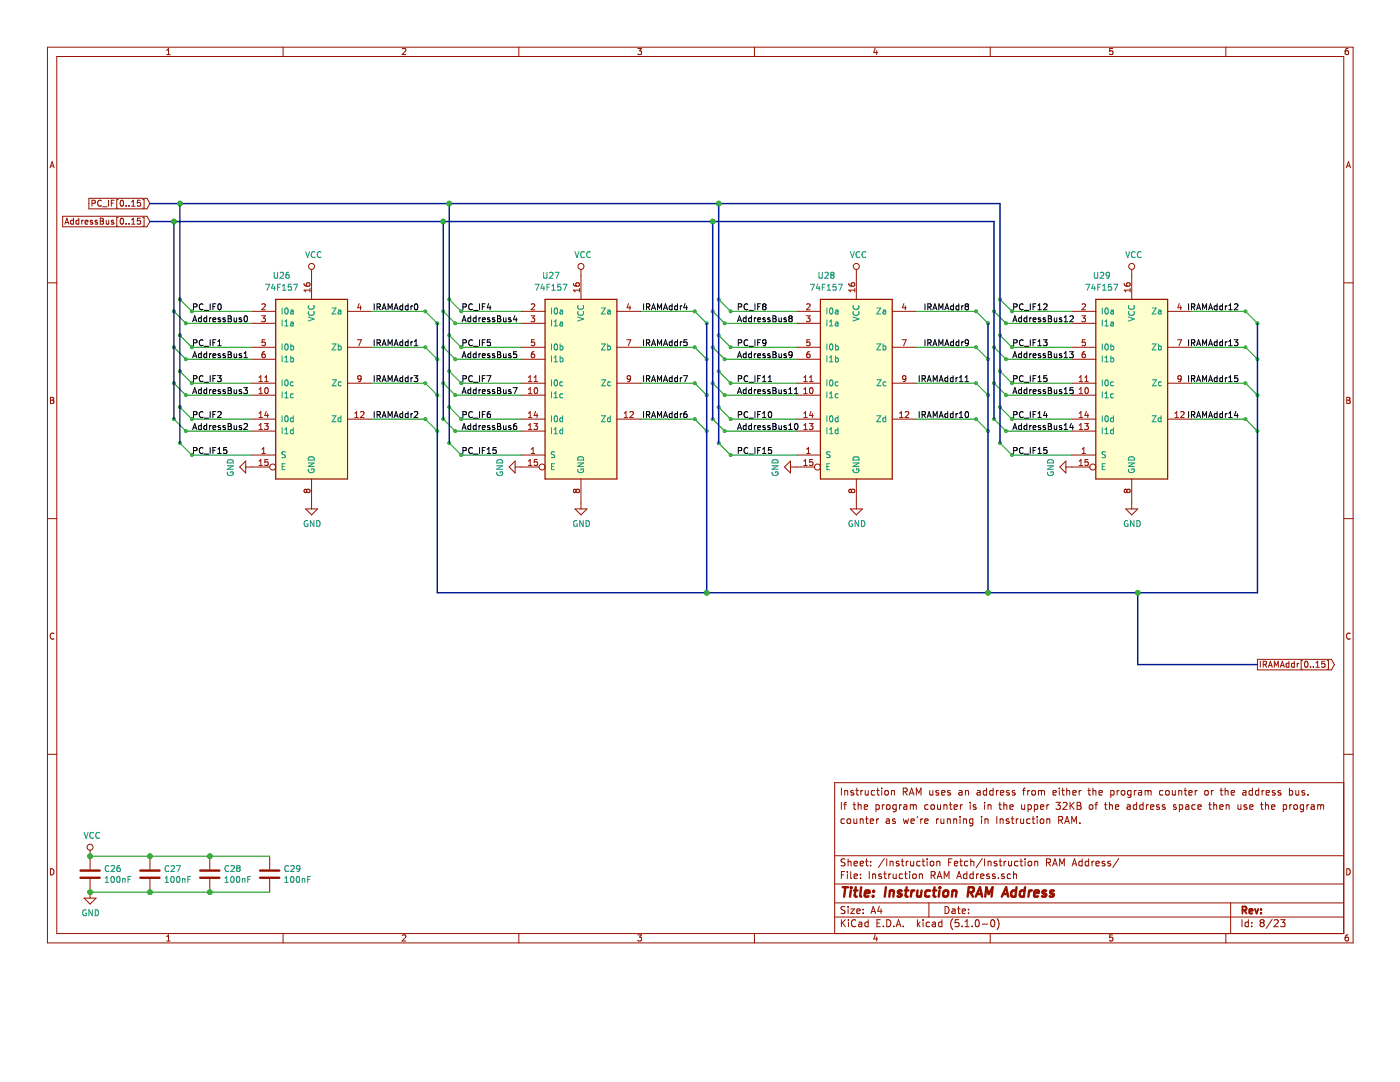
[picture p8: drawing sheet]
<svg xmlns="http://www.w3.org/2000/svg" width="279mm" height="216mm" viewBox="0 0 279 216" stroke-linecap="round" stroke-linejoin="round" font-family="sans-serif">
<g fill="#fffecd" stroke="#fffecd" stroke-width=".24">
<path d="M55 59.7h14.4v35.9h-14.4z" fill-rule="evenodd"/>
<path d="M108.8 59.7h14.3v35.9h-14.3z" fill-rule="evenodd"/>
<path d="M163.7 59.7h14.4v35.9h-14.4z" fill-rule="evenodd"/>
<path d="M218.7 59.7h14.3v35.9h-14.3z" fill-rule="evenodd"/>
</g>
<path d="M55 59.7h14.4v35.9h-14.4zM108.8 59.7h14.3v35.9h-14.3zM163.7 59.7h14.4v35.9h-14.4zM218.7 59.7h14.3v35.9h-14.3z" fill="none" stroke="#981200" stroke-width=".24"/>
<g fill="none" stroke="#981200" stroke-width=".2">
<path d="M9.5 9.4h260.5v178.7h-260.5zM11.3 11.3h256.9v175h-256.9zM33.3 10.9h.7M33.3 10l.3-.3v1.2M56.5 9.4v1.9M80.3 9.8l.5-.1 .2 .3-.8 .9h.8M103.5 9.4v1.9M127.3 9.7h.7l-.4 .4 .4 .2v.5l-.2 .1-.5-.1M150.6 9.4v1.9M174.7 9.6l-.3 .9h.7M175 10.1v.8M197.6 9.4v1.9"/>
<path d="M222.1 9.7h-.6l-.1 .6 .6-.1 .1 .6-.2 .1-.5-.1M244.6 9.4v1.9M269 9.7h-.3l-.2 .3-.1 .7 .3 .2 .4-.1-.1-.6-.3-.1-.3 .3M10 33.5l.4-1.2 .4 1.2M10.1 33.1h.6M17.7 39.6h11.6l.6 1-.6 1.1h-11.6zM21.7 40v1.1M22.8 40h-.6v1.1M23.6 39.8h-.3v1.8h.3M28 40h-.6v.5l.4-.1 .3 .2v.3l-.3 .2-.4-.1M28.5 39.8h.3v1.8h-.3M268.7 33.5l.4-1.2 .4 1.2"/>
<path d="M268.8 33.1h.6M9.5 56.4h1.8M12.5 43.2h16.8l.6 1-.6 1.1h-16.8zM12.9 44.7l.4-1.2 .4 1.2M13.1 44.4h.5M14.7 43.5v1.2M14.7 44l-.4-.1-.2 .3 .1 .5h.5M15.7 44l-.3-.1-.2 .3 .1 .5h.4M15.7 43.5v1.2M16.3 43.9v.8M16.6 43.9l-.3 .3M17 44.3l.5-.1v-.2l-.3-.1-.2 .2v.6h.5"/>
<path d="M18.4 40.6l.6-.1v-.4l-.6-.1v1.1M18.5 44l-.3-.1-.2 .2 .1 .2 .4 .1v.3h-.5M19.4 44l-.3-.1-.1 .2v.2l.4 .1v.3h-.4M20 43.5h.4l.2 .3-.2 .3 .3 .2-.2 .4h-.5zM20 44.1h.4M20.2 40.1a.53 .53 0 0 0-.7 .4 .53 .53 0 0 0 .7 .5M20.5 41.3h.9M21.2 43.9l.1 .8 .4-.1M21.7 43.9v.8M22.2 40.5h.4M22.7 44l-.3-.1-.2 .2 .1 .2 .4 .1v.3h-.5M23.6 43.4h-.3v1.7h.3"/>
<path d="M24.1 40.1l.2-.1a.63 .63 0 0 1 .4 .5 .63 .63 0 0 1-.4 .6l-.3-.4zM24.1 43.7l.2-.2a.63 .63 0 0 1 .4 .6 .63 .63 0 0 1-.4 .6l-.3-.4zM25.2 41v.1M25.2 44.6v.1M25.7 41v.1M25.7 44.6v.1M26.2 41.1h.7M26.2 40.3l.4-.3v1.1M26.2 43.9l.4-.4v1.2M26.2 44.7h.7M28 43.5h-.6v.6l.4-.1 .3 .2v.3l-.3 .2-.4-.1M28.5 43.4h.3v1.7h-.3"/>
<path d="M60.7 56.5l.1 .4 .4 .2h.6v-.6l-.1-.1-.5 .1-.1 .4 .3 .2M61.9 57.6v.7M61.9 57.9h-1.2l.3 .4M62.2 53.8v5.9M114.4 56.5l.2 .4 .4 .2h.5l.1-.6-.2-.1-.4 .1-.1 .4 .2 .2M115.6 57.9h-1.2l.4 .4M115.6 57.6v.7M115.9 53.8v5.9M169.4 56.5l.1 .4 .4 .2h.6v-.6l-.1-.1-.5 .1v.4l.2 .2M170.6 57.9h-1.2l.3 .4M170.6 57.6v.7M170.9 53.8v5.9"/>
<path d="M224.4 56.5l.1 .4 .4 .2h.5l.1-.6-.2-.1-.4 .1-.1 .4 .2 .2M225.6 57.9h-1.2l.3 .4M225.6 57.6v.7M225.9 53.8v5.9M268.2 56.4h1.8M10.1 79.3h.4l.2 .2-.2 .4 .3 .2-.3 .4h-.4zM10.1 79.9h.4M50.2 78.9h4.8M50.2 76.5h4.8M50.2 62.1h4.8M50.2 64.5h4.8M50.2 69.3h4.8"/>
<path d="M50.2 71.7h4.8M51.7 78.5h.7M51.7 75.3l.4-.3v1.2M51.7 77.7l.4-.4v1.2M51.7 76.2h.7M52.2 63h.8l-.4 .5 .3 .1 .1 .4-.3 .2-.5-.1M52.3 60.7l.4-.1 .3 .4-.8 .8h.8M52.8 76.2h.7M52.8 75.3l.4-.3v1.2M52.8 70.2h-.2a.74 .74 0 0 0-.1 1.2l.3-.1 .2-.4-.3-.3h-.2l-.2 .3M52.9 67.8h-.6v.6l.4-.2 .3 .3v.3l-.3 .2-.4-.1M53 77.5l.1-.2a.63 .63 0 0 1 .4 .6 .63 .63 0 0 1-.4 .6l-.3-.4z"/>
<path d="M69.4 76.5h4.7M69.4 62.1h4.7M69.4 69.3h4.7M71.3 67.8h.8l-.5 1.2M71.7 60.6l-.3 .8h.7M72 61v.8M72.1 75.5l-.3 .2h-.3l-.1-.2 .1-.4 .3-.1 .3 .2-.2 .8-.4 .2M104 78.9h4.8M104 76.5h4.8M104 62.1h4.8M104 64.5h4.8M104 69.3h4.8"/>
<path d="M104 71.7h4.8M105.5 78.5h.6M105.5 76.2h.6M105.5 75.3l.3-.3v1.2M105.5 77.7l.3-.4v1.2M106 63h.7l-.4 .5 .4 .1v.4l-.2 .2-.5-.1M106 60.7l.5-.1 .2 .4-.7 .8h.7M106.6 76.2h.7M106.6 70.2h-.2a.74 .74 0 0 0-.1 1.2l.3-.1 .1-.4-.2-.3h-.2l-.3 .3M106.6 75.3l.3-.3v1.2M106.7 67.8h-.6l-.1 .6 .5-.2 .2 .3v.3l-.2 .2-.5-.1M106.7 77.5l.2-.2a.63 .63 0 0 1 .4 .6 .63 .63 0 0 1-.4 .6l-.3-.4z"/>
<path d="M123.1 76.5h4.8M123.1 62.1h4.8M123.1 69.3h4.8M125.1 67.8h.8l-.5 1.2M125.4 60.6l-.3 .8h.8M125.7 61v.8M125.8 75.5l-.2 .2h-.3l-.2-.2 .1-.4 .4-.1 .2 .2-.1 .8-.4 .2M159 78.9h4.7M159 76.5h4.7M159 62.1h4.7M159 64.5h4.7M159 69.3h4.7"/>
<path d="M159 71.7h4.7M160.4 78.5h.7M160.4 76.2h.7M160.4 75.3l.4-.3v1.2M160.4 77.7l.4-.4v1.2M160.9 63h.8l-.4 .5 .3 .1 .1 .4-.3 .2-.5-.1M161 60.7l.4-.1 .3 .4-.8 .8h.8M161.6 76.2h.7M161.6 70.2h-.3a.74 .74 0 0 0-.1 1.2l.4-.1 .1-.4-.3-.3h-.2l-.2 .3M161.6 75.3l.3-.3v1.2M161.6 67.8h-.5l-.1 .6 .4-.2 .3 .3v.3l-.3 .2-.4-.1M161.7 77.5l.1-.2a.63 .63 0 0 1 .5 .6 .63 .63 0 0 1-.5 .6l-.2-.4z"/>
<path d="M178.1 76.5h4.8M178.1 62.1h4.8M178.1 69.3h4.8M180.1 67.8h.7l-.5 1.2M180.4 60.6l-.3 .8h.7M180.7 61v.8M180.8 75.5l-.2 .2h-.4l-.1-.2 .1-.4 .4-.1 .2 .2-.2 .8-.4 .2M213.9 78.9h4.8M213.9 76.5h4.8M213.9 62.1h4.8M213.9 64.5h4.8M213.9 69.3h4.8"/>
<path d="M213.9 71.7h4.8M215.4 78.5h.7M215.4 76.2h.7M215.4 75.3l.3-.3v1.2M215.4 77.7l.3-.4v1.2M215.9 63h.7l-.4 .5 .4 .1v.4l-.2 .2-.5-.1M215.9 60.7l.5-.1 .2 .4-.7 .8h.7M216.5 76.2h.7M216.5 70.2h-.2a.74 .74 0 0 0-.1 1.2l.3-.1 .1-.4-.2-.3h-.2l-.3 .3M216.5 75.3l.4-.3v1.2M216.6 67.8h-.6l-.1 .6 .5-.2 .2 .3v.3l-.2 .2-.5-.1M216.6 77.5l.2-.2a.63 .63 0 0 1 .4 .6 .63 .63 0 0 1-.4 .6l-.3-.4z"/>
<path d="M233 76.5h4.8M233 62.1h4.8M233 69.3h4.8M235 67.8h.8l-.5 1.2M235.3 60.6l-.2 .8h.7M235.6 61v.8M235.8 75.5l-.3 .2h-.3l-.1-.2v-.4l.4-.1 .3 .2-.2 .8-.4 .2M268.8 79.3h.4l.2 .2-.2 .4 .3 .2-.2 .4h-.5zM268.8 79.9h.4M49 93.2h4.8M49 92v2.4l-1.2-1.2zM50.2 90.8h4.8"/>
<path d="M50.2 83.6h4.8M50.2 86h4.8M51.7 82.5l.4-.4v1.2M51.7 84.8l.4-.3v1.2M51.7 92l.4-.3v1.2M51.7 83.3h.7M51.7 85.7h.7M51.7 92.9h.7M52.3 90.5h.7M52.3 89.6l.3-.3v1.2M52.8 84.5h.7l-.4 .5 .4 .1v.4l-.2 .2-.5-.1M53.1 82.1l-.3 .8h.8"/>
<path d="M53.4 82.5v.8M53.5 91.7h-.6l-.1 .6 .5-.2 .2 .3v.3l-.2 .2-.5-.1M61.2 97.8l.2-.2h.3l.2 .2-.1 .4-.1 .1h-.3l-.2-.2M61.2 97.8l-.2-.2-.3 .2v.3l.2 .2 .3-.2M61.2 97.8v.3M62.2 95.6v6M69.4 83.6h4.7M70.8 83.3h.7M70.8 82.5l.4-.4v1.2M72 82.2l.4-.1 .2 .4-.7 .8h.7M102.8 93.2h4.8M102.8 92v2.4l-1.2-1.2z"/>
<path d="M104 90.8h4.8M104 83.6h4.8M104 86h4.8M105.5 83.3h.6M105.5 85.7h.6M105.5 92.9h.6M105.5 82.5l.3-.4v1.2M105.5 84.8l.3-.3v1.2M105.5 92l.3-.3v1.2M106 90.5h.7M106 89.6l.4-.3v1.2M106.6 84.5h.7l-.4 .5 .3 .1 .1 .4-.2 .2-.5-.1"/>
<path d="M106.9 82.1l-.3 .8h.7M107.2 82.5v.8M107.2 91.7h-.5l-.1 .6 .5-.2 .2 .3v.3l-.2 .2-.5-.1M114.7 98.3h.1M114.7 97.6h.1M114.7 97.6l-.3 .2v.3l.3 .2M114.7 97.6l.3 .2M115 97.8l.2-.2h.2l.2 .2v.4l-.2 .1h-.2l-.2-.2M115 98.1l-.3 .2M115 97.8v.3M115.9 95.6v6M123.1 83.6h4.8"/>
<path d="M124.6 83.3h.7M124.6 82.5l.3-.4v1.2M125.7 82.2l.5-.1 .2 .4-.7 .8h.7M157.8 93.2h4.7M157.8 92v2.4l-1.2-1.2zM159 90.8h4.7M159 83.6h4.7M159 86h4.7M160.4 83.3h.7M160.4 85.7h.7M160.4 92.9h.7M160.4 82.5l.4-.4v1.2"/>
<path d="M160.4 84.8l.4-.3v1.2M160.4 92l.4-.3v1.2M161 90.5h.7M161 89.6l.3-.3v1.2M161.5 84.5h.8l-.5 .5 .4 .1 .1 .4-.3 .2-.5-.1M161.8 82.1l-.2 .8h.7M162.1 82.5v.8M162.2 91.7h-.6v.6l.4-.2 .3 .3v.3l-.3 .2-.4-.1M169.9 97.8l-.2-.2-.3 .2v.3l.2 .2 .3-.2M169.9 97.8l.2-.2h.3l.2 .2-.1 .4-.1 .1h-.3l-.2-.2M169.9 97.8v.3M170.9 95.6v6"/>
<path d="M178.1 83.6h4.8M179.5 83.3h.7M179.5 82.5l.4-.4v1.2M180.7 82.2l.4-.1 .3 .4-.8 .8h.8M212.7 93.2h4.8M212.7 92v2.4l-1.2-1.2zM213.9 90.8h4.8M213.9 83.6h4.8M213.9 86h4.8M215.4 83.3h.7M215.4 85.7h.7M215.4 92.9h.7"/>
<path d="M215.4 82.5l.3-.4v1.2M215.4 84.8l.3-.3v1.2M215.4 92l.3-.3v1.2M215.9 90.5h.7M215.9 89.6l.4-.3v1.2M216.5 84.5h.7l-.4 .5 .3 .1 .1 .4-.2 .2-.5-.1M216.8 82.1l-.3 .8h.8M217.1 82.5v.8M217.1 91.7h-.5l-.1 .6 .5-.2 .2 .3v.3l-.2 .2-.5-.1M224.6 98.3h.1M224.6 97.6h.1M224.6 97.6l-.2 .2v.3l.2 .2"/>
<path d="M224.6 97.6l.3 .2M224.9 97.8l.2-.2h.2l.3 .2-.1 .4-.2 .1h-.2l-.2-.2M224.9 98.1l-.3 .2M224.9 97.8v.3M225.9 95.6v6M233 83.6h4.8M234.5 83.3h.7M234.5 82.5l.3-.4v1.2M235.6 82.2l.5-.1 .2 .4-.7 .8h.7M9.5 103.5h1.8M61 101.6h2.4l-1.2 1.1zM114.8 101.6h2.3l-1.2 1.1z"/>
<path d="M169.7 101.6h2.4l-1.2 1.1zM224.7 101.6h2.4l-1.2 1.1zM268.2 103.5h1.8M10.8 126.4a.54 .54 0 0 0-.8 .5 .54 .54 0 0 0 .8 .5M251 131.6h14.7l.6 1-.6 1.1h-14.7zM251.5 131.9v1.2M252.1 132.6l.6-.1 .1-.1-.1-.3-.6-.2v1.2M252.4 132.6l.4 .5M253.1 133.1l.4-1.2 .4 1.2M253.2 132.8h.6M254.3 133.1v-1.2l.4 .9 .4-.9v1.2M255.5 133.1l.4-1.2 .4 1.2"/>
<path d="M255.6 132.8h.6M257.2 131.9v1.2M257.2 132.4h-.3l-.2 .2 .1 .5h.4M258.3 132.4h-.3l-.3 .2 .2 .5h.4M258.3 131.9v1.2M258.9 132.4v.7M259.2 132.4l-.3 .2M260 131.8h-.3v1.7h.3M260.5 132.1l.1-.2a.63 .63 0 0 1 .5 .6 .63 .63 0 0 1-.5 .6l-.3-.4zM261.5 133v.1M262.1 133v.1M262.6 133.1h.7"/>
<path d="M262.6 132.3l.4-.4v1.2M264.4 131.9h-.6v.6l.1-.1 .5 .1v.5l-.2 .1-.4-.1M264.9 131.8h.2v1.7h-.2M269.5 126.4a.54 .54 0 0 0-.8 .5 .54 .54 0 0 0 .8 .5M9.5 150.5h1.8M167.9 157.3v1.4M168.6 157.7v1M168.6 157.8l.2-.1 .3 .1 .1 .9M170.3 157.8l-.3-.1-.2 .2 .1 .2 .4 .2v.3h-.5M170.8 157.7h.5M171 157.3v1.2l.3 .2M171.8 157.7v1"/>
<path d="M172.2 157.7l-.4 .3M172.7 157.7v.9l.4 .1 .2-.2M173.3 157.7v1M174.6 157.8l-.4-.1-.3 .3v.5l.3 .2 .4-.1M175 157.7h.5M175.2 157.3v1.2l.3 .2M176 157.3v.1M176 157.7v1M176.6 157.8l.2-.1 .4 .1v.7l-.2 .2-.4-.2zM177.9 157.8l.2-.1 .4 .1v.9M177.9 157.7v1M180.3 158l.6-.1 .2-.2-.2-.4h-.6v1.4"/>
<path d="M180.6 158l.5 .7M181.5 158.7l.4-1.4 .5 1.4M181.6 158.3h.7M182.9 158.7v-1.4l.5 1 .4-1v1.4M185.6 157.7v.9l.4 .1 .2-.2M186.2 157.7v1M187.3 157.8l-.3-.1-.2 .2v.2l.5 .2v.3h-.5M187.9 158.2l.7-.1-.1-.3-.4-.1-.2 .2 .1 .7h.5M189.7 157.8l-.4-.1-.2 .2 .1 .2 .5 .2v.3h-.6M191.4 157.8h.5l.1 .9M192 158.1l-.7 .2 .2 .4 .5-.1M192.7 157.7v1"/>
<path d="M192.7 157.8l.2-.1 .3 .1 .1 .9M195 157.8h.6v.9M195.6 158.1h-.4l-.2 .2 .2 .4 .4-.1M196.9 157.3v1.4M196.9 157.8l-.4-.1-.3 .3 .1 .5 .2 .2 .4-.1M198.2 157.8l-.4-.1-.3 .3 .1 .5 .2 .2 .4-.1M198.2 157.3v1.4M198.9 157.7v1M199.3 157.7l-.4 .3M199.6 158.2l.7-.1v-.3l-.4-.1-.3 .2 .1 .7h.6M201.4 157.8l-.3-.1-.2 .2v.2l.5 .2v.3h-.5M202.5 157.8l-.3-.1-.2 .2 .1 .2 .4 .2v.3h-.5"/>
<path d="M204.1 157.7h.5M204.6 157.3l-.3 .2v1.2M205.1 157.7v1M205.5 157.7l-.4 .3M206 157.8l.2-.1 .4 .1v.7l-.2 .2-.4-.2zM207.2 157.8l.5-.1 .1 .2M207.2 157.7v1M207.8 157.9l.3-.2 .3 .1 .1 .9M207.8 157.9v.8M210.1 158.2l.7-.1-.1-.3-.4-.1-.2 .2 .1 .7h.5M211.4 157.3v.1M211.4 157.7v1"/>
<path d="M211.9 157.7h.5M212.1 157.3v1.2l.3 .2M212.9 157.8l.2-.1 .3 .1 .1 .9M212.9 157.3v1.4M214.1 158.2l.7-.1-.1-.3-.4-.1-.2 .2 .1 .7h.5M215.4 157.7v1M215.8 157.7l-.4 .3M217.1 157.7h.5M217.3 157.3v1.2l.3 .2M218.1 157.8l.2-.1 .4 .1v.9M218.1 157.3v1.4M219.3 158.2l.7-.1-.1-.3-.4-.1-.2 .2 .1 .7h.5"/>
<path d="M221.7 157.7v1.4M221.7 157.8l.4-.1 .2 .3v.5l-.2 .2-.4-.1M222.9 157.7v1M223.4 157.7l-.5 .3M223.8 157.8l.2-.1 .4 .1v.7l-.2 .2-.4-.2zM225.7 157.8l-.4-.1-.3 .3 .1 .5 .2 .2 .4-.1M225.7 157.7v1.2l-.3 .2h-.3M226.4 157.7v1M226.8 157.7l-.4 .3M227.2 157.8h.6v.9M227.8 158.1l-.6 .2 .2 .4 .4-.1M228.5 157.8l.4-.1 .2 .2"/>
<path d="M228.5 157.7v1M229.1 157.9l.2-.2 .4 .1v.9M229.1 157.9v.8M232.1 157.8l-.4-.1-.3 .3 .1 .5 .2 .2 .4-.1M232.7 157.8l.2-.1 .4 .1v.7l-.2 .2-.4-.2zM234 157.7v.9l.4 .1 .2-.2M234.6 157.7v1M235.3 157.8l.1-.1 .4 .1v.9M235.3 157.7v1M236.3 157.7h.6M236.5 157.3v1.2l.4 .2M237.3 158.2l.6-.1v-.3l-.5-.1-.1 .2v.7h.6"/>
<path d="M238.5 157.7v1M238.9 157.7l-.4 .3M240.5 157.8l.2-.1 .4 .1v.7l-.2 .2-.4-.2zM241.8 157.7v1M242.2 157.7l-.4 .3M243.5 157.7h.5M243.7 157.3v1.2l.3 .2M244.5 157.8l.2-.1 .3 .1 .1 .9M244.5 157.3v1.4M245.7 158.2l.7-.1-.1-.3-.4-.1-.2 .2 .1 .7h.5M248.1 157.8h.5l.1 .9M248.7 158.1l-.7 .2 .2 .4 .5-.1"/>
<path d="M249.9 157.8l-.4-.1-.2 .3v.5l.2 .2 .4-.1M249.9 157.3v1.4M251.2 157.8l-.4-.1-.3 .3 .1 .5 .2 .2 .4-.1M251.2 157.3v1.4M251.9 157.7v1M252.3 157.7l-.4 .3M252.7 158.2l.7-.1-.1-.3-.4-.1-.2 .2 .1 .7h.5M254.4 157.8l-.3-.1-.2 .2 .1 .2 .4 .2v.3h-.5M255.6 157.8l-.3-.1-.3 .2 .1 .2 .5 .2v.3h-.6M257.3 157.8l.4-.1 .3 .3-.1 .5-.2 .2-.4-.1M257.3 157.3v1.4M258.6 157.7l.1 .9 .3 .1 .2-.2"/>
<path d="M259.2 157.7v1M260.3 157.8l-.3-.1-.2 .2 .1 .2 .4 .2v.3h-.5M261 158.5v.2M268.2 156.2h-101.6v30.1M268.2 150.5h1.8M10.1 173.4a.62 .62 0 0 1 .7 .6 .62 .62 0 0 1-.7 .6zM16.8 179.2h2.4l-1.2 1.2zM18 169.7v3.8M18 175.4v3.8M29.9 170.8v2.7M29.9 175.4v2.6M41.9 170.8v2.7"/>
<path d="M41.9 175.4v2.6M53.8 170.8v2.7M53.8 175.4v2.6M166.6 176.4h101.6M166.6 170.8h101.6M167.9 174.6h.5M167.9 160.1v1.4M168.4 160.6h.5M168.5 163.5l-.4-.1-.3 .3 .2 .6h.5M168.6 173.9h-.7v1.4M168.6 171.4h-.5l-.3 .2 .2 .4 .6 .3v.4l-.2 .1-.6-.1M168.9 160.1l-.3 .2v1.2"/>
<path d="M169.1 173.9v.1M169.1 174.4v.9M169.1 163.5l.2-.1 .4 .1 .1 .6-.1 .2h-.4l-.2-.1zM169.3 172l.1-.1h.4l.1 .9M169.3 171.4v1.4M169.8 173.9v1.2l.2 .2M170.3 160.6h.5M170.4 163.4v.9h.4l.2-.1M170.4 172.3l.7-.1v-.3h-.4l-.3 .1 .1 .7h.6M170.4 174.9l.7-.2v-.2l-.4-.1-.3 .2 .1 .6h.6M170.4 160.1v1.2l.4 .2M171 163.4v.9"/>
<path d="M171.3 160.7l.2-.1h.3l.1 .9M171.3 160.1v1.4M171.7 163.4v.9M171.7 172.3l.6-.1v-.3h-.4l-.2 .1v.7h.6M171.7 163.5l.2-.1 .3 .1 .1 .8M171.7 175.2v.1M171.7 174.5v.1M172.5 161l.6-.1v-.3h-.4l-.2 .2v.6h.6M172.7 171.9h.6M172.7 163.4h.6M172.9 171.4v1.2l.4 .2M172.9 162.9v1.2l.4 .2"/>
<path d="M173.5 173.9v1.4M173.7 163.9l.6-.2v-.2l-.4-.1-.2 .2v.7h.6M173.7 172.7v.1M173.7 171.9v.1M174.2 174.5l.1-.1 .4 .1 .1 .8M174.2 174.4v.9M174.8 160.6h.4l.3 .2-.1 .6-.2 .1-.4-.1M174.8 160.6v1.4M175 163.4v.9M175.3 163.4l-.3 .3M175.9 174.5l-.3-.1-.3 .2 .1 .2 .5 .1v.3h-.6M176.1 160.6v.9"/>
<path d="M176.4 174.4h.5M176.5 171.3l-1.2 1.8M176.5 160.6l-.4 .2M176.6 173.9v1.2l.3 .2M176.9 163.5h.6v.8M177 171.4v1.4M177 160.7l.2-.1 .4 .1v.7l-.2 .1-.4-.1zM177.4 174.4v.9M177.5 163.7l-.7 .3 .2 .3h.5M177.6 172l.2-.1h.4v.9M177.6 171.9v.9M177.8 174.4l-.4 .2"/>
<path d="M178.2 174.4l.1 .8 .3 .1 .3-.1M178.6 163.5l-.3-.1-.2 .2 .1 .2 .4 .1v.4h-.5M178.9 160.6v1.1l-.3 .3-.4-.1M178.9 174.4v.9M178.9 160.6h-.4l-.3 .2v.6l.3 .1 .4-.1M179.4 171.9h-.3l-.2 .1v.3l.5 .1v.3h-.5M179.5 160.6v.9M179.9 171.9h.5M179.9 160.6l-.4 .2M180.1 171.4v1.2l.3 .2M180.1 174.5l-.4-.1-.2 .2 .1 .6h.5M180.3 163.4l.2 .9 .3-.6 .3 .6 .2-.9"/>
<path d="M180.4 160.6h.5l.1 .9M180.5 174.4h.6M180.7 173.9v1.2l.4 .2M180.9 171.9v.9M181 160.9l-.7 .3 .2 .3 .5-.1M181.3 171.9l-.4 .2M181.5 173.9v.1M181.5 174.4v.9M181.7 160.7l.4-.1 .2 .2M181.7 160.6v.9M181.7 171.9l.1 .8 .3 .1 .2-.1M181.8 163.9l.7-.2-.1-.2-.4-.1-.2 .2 .1 .7h.5"/>
<path d="M182.2 174.5l.2-.1 .4 .1v.7l-.2 .1-.4-.1zM182.3 160.8l.2-.2h.3l.1 .9M182.3 160.8v.7M182.3 171.9v.9M183.1 162.9l-.1 .3M183.5 174.5l.2-.1 .3 .1 .1 .8M183.5 174.4v.9M183.6 171.9h-.4l-.3 .2 .1 .6 .2 .1 .4-.1M183.8 163.4v.9M184 171.9h.5M184.1 163.4l-.3 .3M184.2 171.4v1.2l.3 .2"/>
<path d="M184.5 163.9l.7-.2v-.2l-.4-.1-.3 .2 .1 .7h.6M185 171.4v.1M185 171.9v.9M185.2 160.6h-.4l-.3 .2 .1 .6 .2 .1 .4-.1M185.7 172l.2-.1 .4 .1 .1 .5-.2 .2-.3 .1-.2-.1zM185.8 174.6h.7l.1-.6-.2-.1h-.6v1.4M185.8 160.7l.2-.1 .4 .1v.7l-.2 .1-.4-.1zM186.2 174.6l.4 .7M186.9 163.4v.9M187 172l.2-.1h.3l.1 .9M187 171.9v.9M187 175.3l.5-1.4 .5 1.4"/>
<path d="M187.1 160.6l.1 .8 .3 .1 .2-.1M187.2 174.9h.6M187.3 163.4l-.4 .3M187.7 160.6v.9M187.8 163.4v.9h.4l.2-.1M188.4 160.6v.9M188.4 163.4v.9M188.4 160.7l.2-.1h.3l.1 .9M188.4 175.3v-1.4l.5 1 .5-1v1.4M189.1 163.5l.2-.1 .3 .1 .1 .8M189.1 163.4v.9M189.3 172h.5"/>
<path d="M189.4 160.6h.6M189.7 160.1v1.2l.3 .2M190 171.4h-.7v1.4M190.3 163.5l.2-.1 .4 .1v.8M190.3 163.4v.9M190.4 161l.7-.1-.1-.3h-.4l-.2 .2 .1 .6h.5M190.5 172.3l.6-.1v-.3h-.4l-.2 .1v.7h.6M190.9 175.3l.5-1.4 .5 1.4M191.1 174.9h.6M191.5 171.9h.6M191.6 162.9v.2M191.6 163.4v.9"/>
<path d="M191.7 160.6v.9M191.7 171.4v1.2l.4 .2M192.1 160.6l-.4 .2M192.3 163.4v.9M192.3 163.5l.2-.1 .3 .1 .1 .8M193 174.5l-.4-.1-.3 .2v.6l.3 .1 .4-.1M193 173.9v1.4M193.1 171.9h-.4l-.2 .2 .1 .6h.5M193.6 160.1v.1M193.6 160.6v.9M193.7 172l.3-.1h.3l.1 .9M193.7 171.4v1.4"/>
<path d="M194.2 163.5l-.5-.1-.2 .3 .1 .5 .1 .1h.5M194.2 163.4v1.1l-.3 .3-.3-.1M194.2 174.5l-.4-.1-.2 .2 .1 .6h.5M194.2 173.9v1.4M194.7 160.6h-.3l-.2 .2 .1 .2 .4 .1v.3h-.5M194.9 174.4v.9M195.3 174.4l-.4 .2M195.7 174.9l.7-.2-.1-.2-.4-.1-.2 .2 .1 .6h.5M195.9 162.9v.2M195.9 163.4v.9M196 171.3l-1.2 1.8M196.5 160.1v.1"/>
<path d="M196.5 160.6v.9M196.5 171.4v1.4M196.6 163.5l.2-.1 .3 .1 .1 .8M196.6 163.4v.9M197.2 172l.2-.1h.3l.1 .9M197.2 160.6v.9M197.2 171.9v.9M197.2 160.7l.2-.1h.3l.1 .9M197.5 174.5l-.4-.1-.2 .2 .1 .2 .5 .1v.3h-.6M198.6 174.5l-.4-.1-.2 .2 .1 .2 .5 .1v.3h-.6M198.9 171.9h-.3l-.2 .1 .1 .3 .4 .1v.3h-.5M198.9 162.9v1.4"/>
<path d="M199.3 175.2v.1M199.3 160.6h.6M199.4 171.9h.5M199.5 160.1v1.2l.4 .2M199.6 171.4v1.2l.3 .2M199.6 163.4v.9M199.6 163.5l.2-.1 .3 .1 .1 .8M200.3 160.7l.2-.1h.4v.9M200.3 160.1v1.4M200.4 174.5l-.3-.1-.2 .2v.2l.5 .1v.3h-.5M200.4 171.9v.9M200.8 171.9l-.4 .2"/>
<path d="M201.3 171.9v.8l.4 .1 .2-.1M201.3 163.5l-.3-.1-.2 .2 .1 .2 .4 .1v.4h-.5M201.5 161l.7-.1-.1-.3h-.3l-.3 .2 .1 .6h.5M201.7 174.5l-.4-.1-.3 .2 .1 .6 .2 .1 .4-.1M201.8 163.4h.5M201.9 171.9v.9M202 162.9v1.2l.3 .2M202.3 174.5l.2-.1 .3 .1 .1 .8M202.3 173.9v1.4M202.8 163.4v.9M203.2 171.9h-.4l-.3 .2v.6l.3 .1 .4-.1M203.2 163.4l-.4 .3"/>
<path d="M203.5 171.9h.6M203.7 163.4l.1 .9h.3l.2-.1M203.8 171.4v1.2l.3 .2M203.9 160.6v.8l.4 .1 .2-.1M204.3 163.4v.9M204.5 160.6v.9M204.6 171.4v.1M204.6 171.9v.9M205.2 160.6h.4l.2 .2v.6l-.2 .1-.4-.1M205.2 160.6v1.4M205.2 172l.2-.1 .4 .1v.7l-.2 .1-.4-.1zM205.6 163.5l-.4-.1-.3 .3 .1 .5 .2 .1h.4"/>
<path d="M206 163.4h.5M206.2 162.9v1.2l.3 .2M206.4 160.6h.4l.3 .2v.6l-.3 .1-.4-.1M206.4 160.6v1.4M206.5 172l.2-.1h.4v.9M206.5 171.9v.9M207 162.9v.2M207 163.4v.9M207.7 163.5l.1-.1 .5 .1v.7l-.2 .1-.4-.1zM207.7 161l.6-.1v-.3h-.5l-.1 .2v.6h.6M208.8 172.1l.7-.1 .2-.1-.1-.4-.2-.1h-.6v1.4M208.9 163.5l.2-.1 .4 .1v.8"/>
<path d="M208.9 160.6v.9M208.9 163.4v.9M209.2 172.1l.5 .7M209.3 160.6l-.4 .2M210.1 172.8l.4-1.4 .5 1.4M210.2 172.4h.7M210.7 160.1h.9l-.5 .5 .4 .2v.6l-.2 .1-.6-.1M211.3 163.7l.7-.1 .1-.2-.1-.4-.7-.1v1.4M211.5 172.8v-1.4l.5 1 .4-1v1.4M211.6 163.7l.5 .6M212.1 160.2l.6-.1 .3 .4-.9 1h.9M212.5 164.3l.5-1.4 .4 1.4"/>
<path d="M212.6 163.9h.7M213.6 160.1v1.4M213.7 160.7l.7 .8M213.9 164.3v-1.4l.5 1 .4-1v1.4M214 172.8l.4-1.4 .5 1.4M214.1 172.4h.7M214.4 160.1l-.8 .8M215 160.1h.4l.3 .3-.3 .4 .3 .1 .1 .3-.3 .3h-.5zM215 160.8h.4M215.5 164.2v.1M216 171.9h-.4l-.3 .2 .1 .6 .2 .1 .4-.1M216 171.4v1.4"/>
<path d="M217.3 171.9h-.4l-.3 .2v.6l.3 .1 .4-.1M217.3 171.4v1.4M217.4 160.7l.2-.1 .4 .1v.7l-.1 .1-.5-.1zM217.9 171.9v.9M218.3 171.9l-.4 .2M218.5 160.6h.6M218.7 172.3l.7-.1-.1-.3h-.4l-.2 .1 .1 .7h.5M219.1 160.1l-.4 .2v1.2M220.4 160.6h.5M220.5 171.9h-.4l-.2 .1 .1 .3 .5 .1v.3h-.6M220.6 160.1v1.2l.3 .2M221.4 160.7l.2-.1h.3l.1 .9"/>
<path d="M221.4 160.1v1.4M221.6 171.9h-.3l-.2 .1 .1 .3 .4 .1v.3h-.5M222.6 161l.7-.1-.1-.3h-.4l-.2 .2 .1 .6h.5M223.3 171.3l-1.2 1.8M225 160.6h.5l.1 .9M225.6 160.9l-.5 .1-.2 .2 .2 .3 .5-.1M226.8 160.6h-.4l-.2 .2v.6l.2 .1 .4-.1M226.8 160.1v1.4M228.1 160.6h-.4l-.2 .2v.6l.2 .1 .4-.1M228.1 160.1v1.4M228.8 160.6v.9M229.2 160.6l-.4 .2"/>
<path d="M229.6 161l.7-.1-.1-.3h-.4l-.2 .2 .1 .6h.5M231.4 160.6h-.4l-.2 .2 .1 .2 .5 .1v.3h-.6M232.5 160.6h-.4l-.1 .2v.2l.5 .1v.3h-.5M234.7 160.6h-.3l-.2 .2v.2l.5 .1v.3h-.5M235.4 160.6h.4l.2 .2-.1 .6h-.5M235.4 160.6v1.4M236.6 160.6h.6l.1 .9M237.3 160.9l-.5 .1-.2 .2 .2 .3 .5-.1M238.5 160.6h-.4l-.2 .2v.6l.2 .1 .4-.1M239.1 161l.6-.1v-.3h-.4l-.2 .2v.6h.6M241.2 160.6h.6M241.4 160.1v1.2l.4 .2"/>
<path d="M242.2 160.7l.2-.1h.4v.9M242.2 160.1v1.4M243.4 161l.7-.1-.1-.3h-.4l-.2 .2 .1 .6h.5M244.7 160.7l.2-.1h.3l.1 .9M244.7 160.6v.9M247.1 160.6v.8l.4 .1 .2-.1M247.7 160.6v.9M248.8 160.6h-.3l-.2 .2v.2l.5 .1v.3h-.5M249.4 161l.7-.1-.1-.3h-.4l-.2 .2 .1 .6h.5M251.5 160.6h.6M251.8 160.1v1.2l.3 .2M252.6 160.7l.2-.1h.3l.1 .9"/>
<path d="M252.6 160.1v1.4M253.8 161l.6-.1v-.3h-.4l-.2 .2v.6h.6M256.1 160.6h.4l.3 .2-.1 .6-.2 .1-.4-.1M256.1 160.6v1.4M257.4 160.6v.9M257.8 160.6l-.4 .2M258.3 160.7l.2-.1 .4 .1v.5l-.1 .2-.3 .1-.2-.1zM260.1 160.6h-.4l-.2 .2 .1 .6h.5M260.1 160.6v1.1l-.2 .3-.3-.1M260.8 160.6v.9M261.2 160.6l-.4 .2M261.7 160.6h.5l.1 .9"/>
<path d="M262.3 160.9l-.5 .1-.2 .2 .2 .3 .5-.1M263 160.6v.9M263 160.7l.4-.1 .2 .2M263.6 160.8l.2-.2h.3l.1 .9M263.6 160.8v.7M268.8 173.4a.62 .62 0 0 1 .7 .6 .62 .62 0 0 1-.7 .6zM33.3 186.9l.3-.4v1.3M33.3 187.8h.7M56.5 186.3v1.8M80.3 186.6l.5-.1 .2 .4-.8 .9h.8M103.5 186.3v1.8M127.3 186.5h.7l-.4 .5 .4 .1v.5l-.2 .2-.5-.2"/>
<path d="M150.6 186.3v1.8M166.6 183h101.6M166.6 180.2h101.6M167.9 183.5v1.4M168.1 184.1l.6 .8M168.6 181l-.5-.1-.3 .2 .2 .4 .6 .3v.4l-.2 .1-.6-.1M168.7 183.5l-.8 .8M169.3 180.9v.1M169.3 181.4v.9M169.3 183.5v.2M169.3 184v.9M169.8 181.4h.7l-.7 .9h.7"/>
<path d="M170.8 183.7a.56 .56 0 0 0-.7-.1 .56 .56 0 0 0-.2 .7 .53 .53 0 0 0 .3 .6 .53 .53 0 0 0 .6-.1M171 181.8l.7-.1-.1-.3h-.4l-.2 .2 .1 .6h.5M171.4 184.1h.5l.1 .8M172 184.3l-.5 .1-.2 .2 .2 .3 .5-.1M172.3 181.4v.2M172.3 182.2v.1M173.3 184.1l-.4-.1-.3 .3 .1 .5 .2 .1 .4-.1M173.3 183.5v1.4M173.8 182.3l.5-1.4 .5 1.4M173.9 181.9h.7M174.7 186.5l-.3 .9h.7M175 187v.8"/>
<path d="M175 184.2h.5M175.5 180.8l-.3 1h.8M175.7 183.5h-.7v1.4h.7M175.8 181.4v.9M176.3 184.8v.1M177 183.5a.71 .71 0 0 1 .8 .7 .71 .71 0 0 1-.8 .7zM178.4 184.8v.1M178.9 184.9l.4-1.4 .5 1.4M179 184.5h.6M180.3 184.8v.1M183.1 183.5v1.4M183.2 184.4l.4 .5"/>
<path d="M183.6 184l-.5 .5M184.2 183.5v.2M184.2 184v.9M185.4 180.2v2.8M185.5 184.1l-.4-.1-.3 .3 .1 .5 .2 .1 .4-.1M186.1 184.1h.5l.1 .8M186.7 184.3l-.7 .3 .2 .3 .5-.1M188 184.1l-.4-.1-.3 .3 .1 .5 .2 .1 .4-.1M188 183.5v1.4M188.6 180.9a.71 .71 0 0 1 .8 .7 .71 .71 0 0 1-.8 .7zM190 181.4h.5l.1 .9M190.1 183.3a1.61 1.61 0 0 0 0 2.2"/>
<path d="M190.6 181.7l-.5 .1-.2 .2 .2 .3 .5-.1M191.1 181.4h.5M191.3 180.9v1.2l.3 .2M191.3 183.5h-.6l-.1 .7 .7-.1 .1 .2-.1 .5-.2 .1-.5-.1M192 184.8v.1M192 181.8l.7-.1-.1-.3h-.4l-.2 .2 .1 .6h.5M192.6 184.9h.8M192.6 183.9l.4-.4v1.4M193.3 182.2v.1M193.3 181.4v.2M194 184.8v.1M194.7 183.7l.4-.2a.8 .8 0 0 1-.1 1.4l-.3-.1-.1-.4z"/>
<path d="M196 184.4h1.1M197.6 186.3v1.8M197.9 183.6l.1-.1a.75 .75 0 0 1 .5 .7 .75 .75 0 0 1-.5 .7 .94 .94 0 0 1-.1-1.3zM199 183.3a1.61 1.61 0 0 1 0 2.2M222.1 186.5h-.6l-.1 .6 .6-.1 .1 .6-.2 .2-.5-.2M244.6 186.3v1.8M245.6 180.2v6.1M247.9 183.5v1.4M249.1 184.1l-.4-.1-.2 .3 .1 .5h.5M249.1 183.5v1.4M249.8 184.8v.1M249.8 184.1v.1"/>
<path d="M251.8 184.1l-.3 .3v.4l.3 .1h.2l.3-.2v-.3l-.3-.3M251.8 184.1l-.3-.3 .3-.3h.2l.3 .3-.3 .3M251.8 184.1h.2M253.9 183.4l-1.2 1.9M254.3 183.7l.5-.2 .3 .4-.9 1h.9M255.6 183.5h.8l-.4 .6 .4 .1v.6l-.2 .1-.6-.1M269 186.5l-.3 .1-.2 .2-.1 .7 .3 .3 .4-.2-.1-.6h-.3l-.3 .2"/>
<circle cx="62.2" cy="53.2" r=".6"/>
<circle cx="115.9" cy="53.2" r=".6"/>
<circle cx="170.9" cy="53.2" r=".6"/>
<circle cx="225.9" cy="53.2" r=".6"/>
<circle cx="54.4" cy="93.2" r=".6"/>
<circle cx="108.2" cy="93.2" r=".6"/>
<circle cx="163.1" cy="93.2" r=".6"/>
<circle cx="218.1" cy="93.2" r=".6"/>
<circle cx="18" cy="169.1" r=".6"/>
</g>
<g fill="none" stroke="#009596" stroke-width=".2">
<path d="M53 56.7h.8l-.5 1.2M54.5 56.7l-.3 .8h.7M54.7 54.3v1l.2 .2h.3l.2-.2v-1M54.8 57.1v.8M55.4 57.3h.4M55.9 54.5l.5-.2 .2 .4-.7 .8h.7M56 56.7h-.6v1.2M56.4 57.9h.6M56.4 57.1l.3-.4v1.2M57.6 54.3h-.2a.74 .74 0 0 0-.1 1.2h.3l.1-.5-.2-.2h-.2l-.3 .2M58.1 56.7h-.5l-.1 .6 .5-.1 .2 .2v.3l-.2 .2-.5-.1M58.6 56.7h.8l-.5 1.2"/>
<path d="M61 50.2l.4 1.2 .4-1.2M62.9 50.3a.53 .53 0 0 0-.8 .5 .53 .53 0 0 0 .8 .5M64 50.3a.53 .53 0 0 0-.7 .5 .53 .53 0 0 0 .7 .5M106.8 56.7h.8l-.5 1.2M108.3 56.7l-.3 .8h.7M108.5 54.3v1l.2 .2h.2l.3-.2v-1M108.5 57.1v.8M109.2 57.3h.4M109.7 54.5l.4-.2 .3 .4-.8 .8h.8M109.7 56.7h-.5v1.2M110.1 57.9h.7M110.1 57.1l.4-.4v1.2"/>
<path d="M110.8 54.3h.7l-.5 1.2M111.9 56.7h-.6v.6l.4-.1 .3 .2v.3l-.3 .2-.4-.1M112.4 56.7h.7l-.5 1.2M114.8 50.2l.4 1.2 .3-1.2M116.6 50.3a.53 .53 0 0 0-.7 .5 .53 .53 0 0 0 .7 .5M117.8 50.3a.53 .53 0 0 0-.7 .5 .53 .53 0 0 0 .7 .5M161.7 56.7h.8l-.5 1.2M163.2 56.7l-.3 .8h.8M163.4 54.3v1l.3 .2h.2l.2-.2v-1M163.5 57.1v.8M164.1 57.3h.4M164.6 54.5l.5-.2 .2 .4-.7 .8h.7"/>
<path d="M164.7 56.7h-.6v1.2M165.1 57.9h.7M165.1 57.1l.3-.4v1.2M166 54.9l-.2 .2v.2l.2 .2h.3l.2-.2v-.2l-.3-.2M166 54.9l-.2-.3 .2-.3h.2l.3 .3-.3 .3M166 54.9h.2M166.8 56.7h-.5l-.1 .6 .5-.1 .2 .2v.3l-.2 .2-.5-.1M167.3 56.7h.8l-.5 1.2M169.7 50.2l.4 1.2 .4-1.2M171.6 50.3a.53 .53 0 0 0-.8 .5 .53 .53 0 0 0 .8 .5M172.8 50.3a.53 .53 0 0 0-.8 .5 .53 .53 0 0 0 .8 .5M216.7 56.7h.8l-.5 1.2"/>
<path d="M218.2 56.7l-.3 .8h.7M218.4 54.3v1l.2 .2h.3l.2-.2v-1M218.5 57.1v.8M219.1 57.3h.4M219.6 54.5l.5-.2 .2 .4-.8 .8h.8M219.6 56.7h-.5v1.2M220.1 57.9h.6M220.1 57.1l.3-.4v1.2M221.4 54.9l-.2 .2-.4-.1-.1-.1 .1-.4 .4-.2 .2 .3-.2 .8-.4 .1M221.8 56.7h-.6v.6l.4-.1 .3 .2v.3l-.3 .2-.4-.1M222.3 56.7h.8l-.6 1.2M224.7 50.2l.4 1.2 .4-1.2"/>
<path d="M226.5 50.3a.53 .53 0 0 0-.7 .5 .53 .53 0 0 0 .7 .5M227.7 50.3a.53 .53 0 0 0-.7 .5 .53 .53 0 0 0 .7 .5M56.3 61.5v1.2M56.3 63.8v1.2M56.3 68.6v1.2M56.3 71v1.2M56.3 75.8v1.2M56.3 78.2v1.2M56.8 79.4h.7M56.8 64.2l.4-.4v1.2M56.8 71.3l.4-.3v1.2M56.8 78.5l.4-.3v1.2"/>
<path d="M56.8 65h.7M56.8 72.2h.7M56.9 75.9l.2-.1a.65 .65 0 0 1 .4 .6 .65 .65 0 0 1-.4 .6l-.3-.5zM56.9 61.6l.2-.1a.65 .65 0 0 1 .4 .6 .65 .65 0 0 1-.4 .6l-.3-.5zM56.9 68.7l.2-.1a.65 .65 0 0 1 .4 .6 .65 .65 0 0 1-.4 .6l-.3-.4zM58 61.9h.5v.8M58 64.3h.5v.7M58 69.1l.4-.1 .2 .2-.1 .6h-.5M58 68.6v1.2M58 71v1.2M58 71.5l.4-.1 .2 .2-.1 .6h-.5M58.5 78.6h-.3l-.2 .2 .1 .5h.4"/>
<path d="M58.5 62.1l-.5 .3v.2h.5M58.5 64.5l-.5 .3v.2h.5M58.5 76.2h-.3l-.2 .2 .1 .5h.4M61.5 63.2l1.2 .5-1.2 .4M61.6 62.2a.53 .53 0 0 0 .5 .7 .53 .53 0 0 0 .5-.7M61.6 61a.53 .53 0 0 0 .5 .7 .53 .53 0 0 0 .5-.7M66.3 61.5h.8l-.8 1.2h.8M66.3 68.6h.8l-.8 1.2h.8M66.3 75.8h.8l-.8 1.2h.8M67.5 61.9h.5v.8M67.5 69.1l.3-.1 .3 .2-.1 .6h-.5M67.5 68.6v1.2"/>
<path d="M68 62.1l-.5 .3v.2h.5M68.1 76.2h-.4l-.2 .2 .1 .5h.5M110.1 61.5v1.2M110.1 63.8v1.2M110.1 68.6v1.2M110.1 71v1.2M110.1 75.8v1.2M110.1 78.2v1.2M110.6 79.4h.7M110.6 65h.7M110.6 72.2h.7M110.6 64.2l.3-.4v1.2"/>
<path d="M110.6 71.3l.3-.3v1.2M110.6 78.5l.3-.3v1.2M110.7 75.9l.2-.1a.65 .65 0 0 1 .4 .6 .65 .65 0 0 1-.4 .6l-.3-.5zM110.7 61.6l.2-.1a.65 .65 0 0 1 .4 .6 .65 .65 0 0 1-.4 .6l-.3-.5zM110.7 68.7l.2-.1a.65 .65 0 0 1 .4 .6 .65 .65 0 0 1-.4 .6l-.3-.4zM111.8 64.3h.4l.1 .7M111.8 61.9h.4l.1 .8M111.8 69.1l.3-.1 .3 .2-.2 .6h-.4M111.8 71.5l.3-.1 .3 .2-.2 .6h-.4M111.8 68.6v1.2M111.8 71v1.2M112.3 78.6h-.3l-.3 .2 .1 .5h.5"/>
<path d="M112.3 76.2h-.3l-.3 .2 .1 .5h.5M112.3 62.1l-.6 .3 .1 .2h.5M112.3 64.5l-.6 .3 .1 .2h.5M115.3 63.2l1.2 .5-1.2 .4M115.4 62.2a.53 .53 0 0 0 .5 .7 .53 .53 0 0 0 .5-.7M115.4 61a.53 .53 0 0 0 .5 .7 .53 .53 0 0 0 .5-.7M120 61.5h.8l-.8 1.2h.8M120 68.6h.8l-.8 1.2h.8M120.1 75.8h.8l-.8 1.2h.8M121.3 61.9h.4l.1 .8M121.3 69.1l.3-.1 .2 .2-.1 .6h-.4M121.3 68.6v1.2"/>
<path d="M121.8 62.1l-.6 .3 .1 .2h.5M121.8 76.2h-.3l-.2 .2 .1 .5h.4M165 61.5v1.2M165 63.8v1.2M165 68.6v1.2M165 71v1.2M165 75.8v1.2M165 78.2v1.2M165.6 79.4h.6M165.6 65h.6M165.6 72.2h.6M165.6 64.2l.3-.4v1.2"/>
<path d="M165.6 71.3l.3-.3v1.2M165.6 78.5l.3-.3v1.2M165.7 75.9l.1-.1a.65 .65 0 0 1 .4 .6 .65 .65 0 0 1-.4 .6l-.2-.5zM165.7 61.6l.1-.1a.65 .65 0 0 1 .4 .6 .65 .65 0 0 1-.4 .6l-.2-.5zM165.7 68.7l.1-.1a.65 .65 0 0 1 .4 .6 .65 .65 0 0 1-.4 .6l-.2-.4zM166.7 61.9h.5v.8M166.7 64.3h.5v.7M166.7 69.1l.4-.1 .2 .2-.1 .6h-.5M166.7 71.5l.4-.1 .2 .2-.1 .6h-.5M166.7 68.6v1.2M166.7 71v1.2M167.2 78.6h-.3l-.2 .2 .1 .5h.4"/>
<path d="M167.2 76.2h-.3l-.2 .2 .1 .5h.4M167.2 62.1l-.5 .3v.2h.5M167.2 64.5l-.5 .3v.2h.5M170.2 63.2l1.2 .5-1.2 .4M170.4 62.2a.53 .53 0 0 0 .4 .7 .53 .53 0 0 0 .5-.7M170.4 61a.53 .53 0 0 0 .4 .7 .53 .53 0 0 0 .5-.7M175 61.5h.8l-.8 1.2h.8M175 68.6h.8l-.8 1.2h.8M175 75.8h.8l-.8 1.2h.8M176.2 61.9h.5l.1 .8M176.2 69.1l.4-.1 .2 .2-.1 .6h-.5M176.2 68.6v1.2"/>
<path d="M176.8 62.1l-.6 .3v.2h.6M176.8 76.2h-.3l-.3 .2 .2 .5h.4M220 61.5v1.2M220 63.8v1.2M220 68.6v1.2M220 71v1.2M220 75.8v1.2M220 78.2v1.2M220.5 79.4h.7M220.5 65h.7M220.5 72.2h.7M220.5 64.2l.3-.4v1.2"/>
<path d="M220.5 71.3l.3-.3v1.2M220.5 78.5l.3-.3v1.2M220.6 61.6l.2-.1a.65 .65 0 0 1 .4 .6 .65 .65 0 0 1-.4 .6l-.3-.5zM220.7 75.9l.1-.1a.65 .65 0 0 1 .4 .6 .65 .65 0 0 1-.4 .6 .78 .78 0 0 1-.1-1.1zM220.7 68.7l.1-.1a.65 .65 0 0 1 .4 .6 .65 .65 0 0 1-.4 .6 .78 .78 0 0 1-.1-1.1zM221.7 61.9h.5v.8M221.7 64.3h.5v.7M221.7 69.1l.3-.1 .3 .2-.1 .6h-.5M221.7 71.5l.3-.1 .3 .2-.1 .6h-.5M221.7 68.6v1.2M221.7 71v1.2M222.2 78.6h-.3l-.3 .2 .2 .5h.4"/>
<path d="M222.2 76.2h-.3l-.3 .2 .2 .5h.4M222.2 62.1l-.6 .3 .1 .2h.5M222.2 64.5l-.6 .3 .1 .2h.5M225.2 63.2l1.2 .5-1.2 .4M225.3 62.2a.53 .53 0 0 0 .5 .7 .53 .53 0 0 0 .5-.7M225.3 61a.53 .53 0 0 0 .5 .7 .53 .53 0 0 0 .5-.7M229.9 61.5h.8l-.8 1.2h.8M229.9 68.6h.8l-.8 1.2h.8M230 75.8h.8l-.8 1.2h.8M231.2 61.9h.4l.1 .8M231.2 69.1l.3-.1 .3 .2-.2 .6h-.4M231.2 68.6v1.2"/>
<path d="M231.7 62.1l-.6 .3 .1 .2h.5M231.8 76.2h-.4l-.2 .2 .1 .5h.5M45.4 93h1.2l-1.2 .6h1.2M45.4 91.9a.64 .64 0 0 1 .8-.2 .64 .64 0 0 1 .4 .7h-1.2zM45.4 94.2a.55 .55 0 0 0 .6 .7 .55 .55 0 0 0 .5-.7l-.4-.1v.3M56.3 83v1.2M56.3 85.4v1.1M56.3 93.1h.4M56.8 85.7l.4-.3v1.1M56.8 86.5h.7M56.9 92.5h-.6v1.2h.6M56.9 90.2l-.4-.1-.2 .2v.3l.5 .2 .1 .3-.2 .2h-.4"/>
<path d="M56.9 83.1l.2-.1a.65 .65 0 0 1 .4 .6 .65 .65 0 0 1-.4 .6l-.3-.5zM58.5 83.4h-.3l-.2 .2 .1 .5h.4M58.5 85.8h-.3l-.2 .2 .1 .5h.4M58.5 83v1.2M58.5 85.4v1.1M61.5 92.4h1.2l-1.2 .7h1.2M61.6 93.6a.54 .54 0 0 0 .5 .7 .54 .54 0 0 0 .5-.7h-.4v.2M61.7 91.2a.63 .63 0 0 1 .7 0 .63 .63 0 0 1 .3 .6h-1.2zM66.3 83h.8l-.8 1.2h.8M68 83.4h-.3l-.2 .2 .1 .5h.4M68 83v1.2M99.1 93h1.2l-1.2 .6h1.2"/>
<path d="M99.2 91.9a.64 .64 0 0 1 .7-.2 .64 .64 0 0 1 .4 .7h-1.2zM99.2 94.2a.55 .55 0 0 0 .5 .7 .55 .55 0 0 0 .6-.7l-.5-.1v.3M110.1 93.1h.4M110.1 83v1.2M110.1 85.4v1.1M110.6 86.5h.7M110.6 85.7l.3-.3v1.1M110.6 92.5h-.5v1.2h.5M110.7 90.2l-.4-.1-.2 .2v.3l.5 .2 .1 .3-.2 .2h-.5M110.7 83.1l.2-.1a.65 .65 0 0 1 .4 .6 .65 .65 0 0 1-.4 .6l-.3-.5zM112.3 83.4h-.3l-.3 .2 .1 .5h.5M112.3 85.8h-.3l-.3 .2 .1 .5h.5"/>
<path d="M112.3 83v1.2M112.3 85.4v1.1M115.3 92.4h1.2l-1.2 .7h1.2M115.3 93.6a.54 .54 0 0 0 .6 .7 .54 .54 0 0 0 .5-.7h-.4v.2M115.4 91.2a.63 .63 0 0 1 .8 0 .63 .63 0 0 1 .3 .6h-1.2zM120 83h.8l-.8 1.2h.8M121.8 83.4h-.4l-.2 .2 .1 .5h.5M121.8 83v1.2M154.1 93h1.2l-1.2 .6h1.2M154.2 91.9a.64 .64 0 0 1 .7-.2 .64 .64 0 0 1 .4 .7h-1.2zM154.2 94.2a.55 .55 0 0 0 .5 .7 .55 .55 0 0 0 .5-.7l-.4-.1v.3M165 93.1h.4"/>
<path d="M165 83v1.2M165 85.4v1.1M165.6 86.5h.6M165.6 85.7l.3-.3v1.1M165.6 92.5h-.6v1.2h.6M165.7 90.2l-.5-.1-.2 .2v.3l.6 .2 .1 .3-.3 .2h-.4M165.7 83.1l.1-.1a.65 .65 0 0 1 .4 .6 .65 .65 0 0 1-.4 .6l-.2-.5zM167.2 83.4h-.3l-.2 .2 .1 .5h.4M167.2 85.8h-.3l-.2 .2 .1 .5h.4M167.2 83v1.2M167.2 85.4v1.1M170.2 92.4h1.2l-1.2 .7h1.2"/>
<path d="M170.3 93.6a.54 .54 0 0 0 .5 .7 .54 .54 0 0 0 .5-.7h-.4v.2M170.4 91.2a.63 .63 0 0 1 .7 0 .63 .63 0 0 1 .3 .6h-1.2zM175 83h.8l-.8 1.2h.8M176.8 83.4h-.4l-.2 .2 .1 .5h.5M176.8 83v1.2M209 93h1.2l-1.2 .6h1.2M209.1 91.9a.64 .64 0 0 1 .7-.2 .64 .64 0 0 1 .4 .7h-1.2zM209.1 94.2a.55 .55 0 0 0 .5 .7 .55 .55 0 0 0 .6-.7l-.5-.1v.3M220 93.1h.4M220 83v1.2M220 85.4v1.1M220.5 86.5h.7"/>
<path d="M220.5 85.7l.3-.3v1.1M220.6 92.5h-.6v1.2h.6M220.6 90.2l-.4-.1-.2 .2v.3l.5 .2 .1 .3-.2 .2h-.5M220.7 83h.1a.65 .65 0 0 1 .4 .6 .65 .65 0 0 1-.4 .6 .78 .78 0 0 1-.1-1.2zM222.2 83.4h-.3l-.3 .2 .2 .5h.4M222.2 85.8h-.3l-.3 .2 .2 .5h.4M222.2 83v1.2M222.2 85.4v1.1M225.2 92.4h1.2l-1.2 .7h1.2M225.3 93.6a.54 .54 0 0 0 .5 .7 .54 .54 0 0 0 .5-.7h-.4v.2M225.4 91.2a.63 .63 0 0 1 .7 0 .63 .63 0 0 1 .3 .6h-1.2zM229.9 83h.8l-.8 1.2h.8"/>
<path d="M231.7 83.4h-.3l-.3 .2 .2 .5h.4M231.7 83v1.2M61.4 103.9a.55 .55 0 0 0-.7 .6 .55 .55 0 0 0 .7 .5v-.4h-.2M62.6 103.9v1.2l-.7-1.2v1.2M63.2 103.9a.6 .6 0 0 1 .7 .6 .6 .6 0 0 1-.7 .6zM115.1 103.9a.55 .55 0 0 0-.6 .6 .55 .55 0 0 0 .6 .5l.1-.4h-.2M116.4 103.9v1.2l-.7-1.2v1.2M117 103.9a.6 .6 0 0 1 .6 .6 .6 .6 0 0 1-.6 .6zM170.1 103.9a.55 .55 0 0 0-.7 .6 .55 .55 0 0 0 .7 .5l.1-.4h-.3M171.4 103.9v1.2l-.7-1.2v1.2M171.9 103.9a.6 .6 0 0 1 .7 .6 .6 .6 0 0 1-.7 .6zM225 103.9a.55 .55 0 0 0-.6 .6 .55 .55 0 0 0 .6 .5l.1-.4h-.2"/>
<path d="M226.3 103.9v1.2l-.7-1.2v1.2M226.9 103.9a.6 .6 0 0 1 .7 .6 .6 .6 0 0 1-.7 .6zM16.8 166.1l.4 1.2 .4-1.2M18.6 166.2a.53 .53 0 0 0-.7 .5 .53 .53 0 0 0 .7 .5M19.8 166.2a.53 .53 0 0 0-.7 .5 .53 .53 0 0 0 .7 .5M21 176.1h.7M21 175.2l.3-.3v1.2M21.7 172.8a.53 .53 0 0 0-.7 .5 .53 .53 0 0 0 .7 .5M22.2 172.8l.4-.1 .3 .3-.8 .9h.8M22.3 175l.1-.1a.63 .63 0 0 1 .4 .6 .63 .63 0 0 1-.4 .6l-.3-.5zM23.4 175l.2-.1a.65 .65 0 0 1 .4 .6 .65 .65 0 0 1-.4 .6l-.3-.5zM23.9 172.7l-.4 .1-.2 .4 .1 .6 .5 .1 .1-.2-.1-.5h-.3l-.3 .2"/>
<path d="M24.5 175.3v.8M24.5 175.4l.4-.1 .1 .8M25.6 175.5h.4M26.1 174.9h-.5v1.2M33 176.1h.6M33 175.2l.3-.3v1.2M33.7 172.8a.53 .53 0 0 0-.8 .5 .53 .53 0 0 0 .8 .5M34.1 172.8l.5-.1 .2 .3-.7 .9h.7M34.2 175l.2-.1a.63 .63 0 0 1 .4 .6 .63 .63 0 0 1-.4 .6 .78 .78 0 0 1-.2-1.1zM35.2 172.7h.8l-.5 1.2M35.3 175l.2-.1a.65 .65 0 0 1 .4 .6 .65 .65 0 0 1-.4 .6l-.3-.5zM36.4 175.4l.5-.1v.8"/>
<path d="M36.4 175.3v.8M37.5 175.5h.4M38.1 174.9h-.6v1.2M44.9 175.2l.3-.3v1.2M44.9 176.1h.7M45.6 172.8a.53 .53 0 0 0-.7 .5 .53 .53 0 0 0 .7 .5M46.1 172.8l.4-.1 .3 .3-.8 .9h.8M46.2 175l.1-.1a.63 .63 0 0 1 .4 .6 .63 .63 0 0 1-.4 .6 .78 .78 0 0 1-.1-1.1zM47.3 175l.2-.1a.65 .65 0 0 1 .4 .6 .65 .65 0 0 1-.4 .6 .78 .78 0 0 1-.2-1.1zM47.5 173.2l-.3 .3 .1 .3 .2 .1h.3l.1-.2v-.2l-.2-.3M47.5 173.2l-.3-.2 .3-.3h.2l.2 .2-.2 .3M47.5 173.2h.2"/>
<path d="M48.4 175.4l.4-.1 .1 .8M48.4 175.3v.8M49.4 175.5h.5M50 174.9h-.6v1.2M56.9 175.2l.3-.3v1.2M56.9 176.1h.6M57.6 172.8a.53 .53 0 0 0-.8 .5 .53 .53 0 0 0 .8 .5M58 172.8l.5-.1 .2 .3-.7 .9h.7M58.1 175l.2-.1a.63 .63 0 0 1 .4 .6 .63 .63 0 0 1-.4 .6l-.3-.5zM59.2 175l.2-.1a.65 .65 0 0 1 .4 .6 .65 .65 0 0 1-.4 .6l-.3-.5zM59.9 173.2l-.3 .3-.3-.1-.1-.6 .4-.1 .3 .2-.1 .7-.2 .3h-.3M60.3 175.4l.5-.1v.8"/>
<path d="M60.3 175.3v.8M61.4 175.5h.4M62 174.9h-.6v1.2M17.2 181.6a.55 .55 0 0 0-.7 .5 .55 .55 0 0 0 .7 .6v-.5h-.2M18.4 181.5v1.2l-.7-1.2v1.2M19 181.5a.6 .6 0 0 1 .7 .6 .6 .6 0 0 1-.7 .6z"/>
</g>
<g fill="none" stroke="#009300" stroke-width=".2">
<path d="M35.9 59.7l2.4 2.4h11.9M89.7 59.7l2.4 2.4h11.9M143.4 59.7l2.4 2.4h13.2M199.6 59.7l2.4 2.4h11.9M34.7 62.1l2.4 2.4h13.1M34.7 69.3l2.4 2.4h13.1M34.7 76.5l2.4 2.4h13.1M35.9 66.9l2.4 2.4h11.9M35.9 74.1l2.4 2.4h11.9M74.1 76.5h10.8l2.4 2.4M74.1 69.3h10.8l2.4 2.4M74.1 62.1h10.8l2.4 2.4"/>
<path d="M88.5 76.5l2.4 2.4h13.1M88.5 69.3l2.4 2.4h13.1M88.5 62.1l2.4 2.4h13.1M89.7 74.1l2.4 2.4h11.9M89.7 66.9l2.4 2.4h11.9M127.9 76.5h10.7l2.4 2.4M127.9 69.3h10.7l2.4 2.4M127.9 62.1h10.7l2.4 2.4M142.2 76.5l2.4 2.4h14.4M142.2 69.3l2.4 2.4h14.4M142.2 62.1l2.4 2.4h14.4M143.4 74.1l2.4 2.4h13.2"/>
<path d="M143.4 66.9l2.4 2.4h13.2M182.9 76.5h11.9l2.4 2.4M182.9 69.3h11.9l2.4 2.4M182.9 62.1h11.9l2.4 2.4M198.4 76.5l2.4 2.4h13.1M198.4 69.3l2.4 2.4h13.1M198.4 62.1l2.4 2.4h13.1M199.6 74.1l2.4 2.4h11.9M199.6 66.9l2.4 2.4h11.9M237.8 76.5h10.8l2.4 2.4M237.8 69.3h10.8l2.4 2.4M237.8 62.1h10.8l2.4 2.4"/>
<path d="M34.7 83.6l2.4 2.4h13.1M35.9 81.2l2.4 2.4h11.9M35.9 88.4l2.4 2.4h11.9M74.1 83.6h10.8l2.4 2.4M88.5 83.6l2.4 2.4h13.1M89.7 81.2l2.4 2.4h11.9M89.7 88.4l2.4 2.4h11.9M127.9 83.6h10.7l2.4 2.4M142.2 83.6l2.4 2.4h14.4M143.4 81.2l2.4 2.4h13.2M143.4 88.4l2.4 2.4h13.2M182.9 83.6h11.9l2.4 2.4"/>
<path d="M198.4 83.6l2.4 2.4h13.1M199.6 81.2l2.4 2.4h11.9M199.6 88.4l2.4 2.4h11.9M237.8 83.6h10.8l2.4 2.4M18 170.8h35.8M18 178h35.8"/>
<circle cx="35.9" cy="59.7" r=".29"/>
<circle cx="89.7" cy="59.7" r=".29"/>
<circle cx="143.4" cy="59.7" r=".29"/>
<circle cx="199.6" cy="59.7" r=".29"/>
<circle cx="34.7" cy="62.1" r=".29"/>
<circle cx="34.7" cy="69.3" r=".29"/>
<circle cx="34.7" cy="76.5" r=".29"/>
<circle cx="35.9" cy="74.1" r=".29"/>
<circle cx="35.9" cy="66.9" r=".29"/>
<circle cx="37.1" cy="64.5" r=".29"/>
<circle cx="37.1" cy="71.7" r=".29"/>
<circle cx="37.1" cy="78.9" r=".29"/>
<circle cx="38.3" cy="62.1" r=".29"/>
<circle cx="38.3" cy="69.3" r=".29"/>
<circle cx="38.3" cy="76.5" r=".29"/>
<circle cx="84.9" cy="62.1" r=".29"/>
<circle cx="84.9" cy="76.5" r=".29"/>
<circle cx="84.9" cy="69.3" r=".29"/>
<circle cx="87.3" cy="64.5" r=".29"/>
<circle cx="87.3" cy="71.7" r=".29"/>
<circle cx="87.3" cy="78.9" r=".29"/>
<circle cx="88.5" cy="76.5" r=".29"/>
<circle cx="88.5" cy="69.3" r=".29"/>
<circle cx="88.5" cy="62.1" r=".29"/>
<circle cx="89.7" cy="66.9" r=".29"/>
<circle cx="89.7" cy="74.1" r=".29"/>
<circle cx="90.9" cy="64.5" r=".29"/>
<circle cx="90.9" cy="71.7" r=".29"/>
<circle cx="90.9" cy="78.9" r=".29"/>
<circle cx="92.1" cy="69.3" r=".29"/>
<circle cx="92.1" cy="76.5" r=".29"/>
<circle cx="92.1" cy="62.1" r=".29"/>
<circle cx="138.6" cy="62.1" r=".29"/>
<circle cx="138.6" cy="76.5" r=".29"/>
<circle cx="138.6" cy="69.3" r=".29"/>
<circle cx="141" cy="71.7" r=".29"/>
<circle cx="141" cy="64.5" r=".29"/>
<circle cx="141" cy="78.9" r=".29"/>
<circle cx="142.2" cy="76.5" r=".29"/>
<circle cx="142.2" cy="69.3" r=".29"/>
<circle cx="142.2" cy="62.1" r=".29"/>
<circle cx="143.4" cy="74.1" r=".29"/>
<circle cx="143.4" cy="66.9" r=".29"/>
<circle cx="144.6" cy="71.7" r=".29"/>
<circle cx="144.6" cy="78.9" r=".29"/>
<circle cx="144.6" cy="64.5" r=".29"/>
<circle cx="145.8" cy="76.5" r=".29"/>
<circle cx="145.8" cy="62.1" r=".29"/>
<circle cx="145.8" cy="69.3" r=".29"/>
<circle cx="194.8" cy="62.1" r=".29"/>
<circle cx="194.8" cy="76.5" r=".29"/>
<circle cx="194.8" cy="69.3" r=".29"/>
<circle cx="197.2" cy="71.7" r=".29"/>
<circle cx="197.2" cy="64.5" r=".29"/>
<circle cx="197.2" cy="78.9" r=".29"/>
<circle cx="198.4" cy="62.1" r=".29"/>
<circle cx="198.4" cy="76.5" r=".29"/>
<circle cx="198.4" cy="69.3" r=".29"/>
<circle cx="199.6" cy="66.9" r=".29"/>
<circle cx="199.6" cy="74.1" r=".29"/>
<circle cx="200.8" cy="64.5" r=".29"/>
<circle cx="200.8" cy="71.7" r=".29"/>
<circle cx="200.8" cy="78.9" r=".29"/>
<circle cx="202" cy="62.1" r=".29"/>
<circle cx="202" cy="76.5" r=".29"/>
<circle cx="202" cy="69.3" r=".29"/>
<circle cx="248.6" cy="69.3" r=".29"/>
<circle cx="248.6" cy="62.1" r=".29"/>
<circle cx="248.6" cy="76.5" r=".29"/>
<circle cx="251" cy="64.5" r=".29"/>
<circle cx="251" cy="71.7" r=".29"/>
<circle cx="251" cy="78.9" r=".29"/>
<circle cx="34.7" cy="83.6" r=".29"/>
<circle cx="35.9" cy="81.2" r=".29"/>
<circle cx="35.9" cy="88.4" r=".29"/>
<circle cx="37.1" cy="86" r=".29"/>
<circle cx="38.3" cy="83.6" r=".29"/>
<circle cx="38.3" cy="90.8" r=".29"/>
<circle cx="84.9" cy="83.6" r=".29"/>
<circle cx="87.3" cy="86" r=".29"/>
<circle cx="88.5" cy="83.6" r=".29"/>
<circle cx="89.7" cy="81.2" r=".29"/>
<circle cx="89.7" cy="88.4" r=".29"/>
<circle cx="90.9" cy="86" r=".29"/>
<circle cx="92.1" cy="83.6" r=".29"/>
<circle cx="92.1" cy="90.8" r=".29"/>
<circle cx="138.6" cy="83.6" r=".29"/>
<circle cx="141" cy="86" r=".29"/>
<circle cx="142.2" cy="83.6" r=".29"/>
<circle cx="143.4" cy="81.2" r=".29"/>
<circle cx="143.4" cy="88.4" r=".29"/>
<circle cx="144.6" cy="86" r=".29"/>
<circle cx="145.8" cy="90.8" r=".29"/>
<circle cx="145.8" cy="83.6" r=".29"/>
<circle cx="194.8" cy="83.6" r=".29"/>
<circle cx="197.2" cy="86" r=".29"/>
<circle cx="198.4" cy="83.6" r=".29"/>
<circle cx="199.6" cy="81.2" r=".29"/>
<circle cx="199.6" cy="88.4" r=".29"/>
<circle cx="200.8" cy="86" r=".29"/>
<circle cx="202" cy="83.6" r=".29"/>
<circle cx="202" cy="90.8" r=".29"/>
<circle cx="248.6" cy="83.6" r=".29"/>
<circle cx="251" cy="86" r=".29"/>
</g>
<g fill="none" stroke="#000" stroke-width=".2">
<path d="M38.5 71.4l.4-1.2 .4 1.2M38.5 64.2l.4-1.2 .4 1.2M38.5 78.5l.4-1.2 .4 1.2M38.6 71h.5M38.6 78.2h.5M38.6 63.9h.5M38.6 61.2l.7-.1v-.4l-.7-.1v1.2M38.6 68.4l.7-.1v-.4l-.7-.1v1.2M38.6 75.6l.7-.1v-.4l-.7-.1v1.2M40.2 70.6h-.4l-.2 .2 .1 .5h.5M40.2 77.8h-.4l-.2 .2 .1 .5h.5M40.2 63.5l-.4-.1-.2 .2 .1 .6h.5"/>
<path d="M40.2 63v1.2M40.2 70.2v1.2M40.2 77.3v1.2M40.5 60.7a.53 .53 0 0 0-.7 .5 .53 .53 0 0 0 .7 .5M40.5 67.9a.53 .53 0 0 0-.7 .5 .53 .53 0 0 0 .7 .5M40.5 75.1a.53 .53 0 0 0-.7 .5 .53 .53 0 0 0 .7 .4M40.7 61.9h1M40.7 69.1h1M40.7 76.3h1M41.3 70.6h-.4l-.2 .2 .1 .5h.5M41.3 77.8h-.4l-.2 .2 .1 .5h.5M41.3 63.5l-.4-.1-.2 .2 .1 .6h.5"/>
<path d="M41.3 63v1.2M41.3 70.2v1.2M41.3 77.3v1.2M41.8 63.4v.8M41.8 70.6v.8M41.8 77.8v.7M41.9 60.6v1.2M41.9 67.8v1.2M41.9 75v1.2M42.2 70.6l-.4 .2M42.2 77.8l-.4 .2M42.2 63.4l-.4 .2"/>
<path d="M42.5 61.2h.4M42.5 63.8l.6-.1-.1-.2-.3-.1-.2 .2 .1 .6h.4M42.5 71l.6-.1-.1-.3h-.3l-.2 .2 .1 .5h.4M42.5 78.1l.6-.1-.1-.2h-.3l-.2 .1 .1 .6h.4M42.5 68.4h.4M42.5 75.5h.4M43.1 60.6h-.6v1.2M43.1 67.8h-.6v1.2M43.1 75h-.6v1.2M43.4 75h.7l-.3 .4 .3 .1-.1 .6-.6-.1M43.5 69h.6M43.5 68.1l.3-.3v1.2"/>
<path d="M43.6 60.7l.2-.1a.65 .65 0 0 1 .4 .6 .65 .65 0 0 1-.4 .6l-.3-.4zM44 70.6h-.3l-.2 .2 .1 .1 .4 .1v.3h-.5M44 77.8h-.3l-.2 .1 .1 .2 .4 .1v.3h-.5M44 63.5l-.3-.1-.2 .2 .1 .2 .4 .1v.3h-.5M45 70.6h-.3l-.2 .2v.1l.5 .1v.3h-.5M45 77.8h-.3l-.2 .1v.2l.5 .1v.3h-.5M45 63.5l-.3-.1-.2 .2v.2l.5 .1v.3h-.5M45.5 70.2h.4l.2 .2-.2 .4 .3 .2-.2 .4h-.5zM45.5 70.8h.4M45.5 77.3h.4l.2 .3-.2 .3 .3 .2-.2 .4h-.5zM45.5 77.9h.4M45.5 63h.4l.2 .2-.2 .4 .3 .2-.2 .4h-.5z"/>
<path d="M45.5 63.6h.4M46.7 70.6l.1 .7h.4M46.7 77.8l.1 .7 .4-.1M46.7 63.4l.1 .8 .4-.1M47.2 63.4v.8M47.2 70.6v.8M47.2 77.8v.7M48.2 70.6h-.3l-.2 .2 .1 .1 .4 .1v.3h-.5M48.2 77.8h-.3l-.2 .1 .1 .2 .4 .1v.3h-.5M48.2 63.5l-.3-.1-.2 .2 .1 .2 .4 .1v.3h-.5M48.6 77.3h.8l-.4 .5 .3 .1v.6l-.7-.1M48.7 71.4h.7"/>
<path d="M48.7 70.5l.3-.3v1.2M48.8 63.1l.2-.1a.65 .65 0 0 1 .4 .6 .65 .65 0 0 1-.4 .6l-.3-.4zM74.7 60.6v1.2M74.7 67.8v1.2M74.7 75v1.2M75.3 61.2l.6-.1v-.4l-.6-.1v1.2M75.3 68.4l.6-.1v-.4l-.6-.1v1.2M75.3 75.6l.6-.1v-.4l-.6-.1v1.2M75.5 61.2l.4 .6M75.5 68.4l.4 .6M75.5 75.6l.4 .6M76.3 61.8l.4-1.2 .4 1.2"/>
<path d="M76.3 69l.4-1.2 .4 1.2M76.3 76.2l.4-1.2 .4 1.2M76.4 61.5h.5M76.4 68.6h.5M76.4 75.8h.5M77.5 61.8v-1.2l.4 .9 .4-.9v1.2M77.5 69v-1.2l.4 .8 .4-.8v1.2M77.5 76.2v-1.2l.4 .8 .4-.8v1.2M78.6 61.8l.5-1.2 .4 1.2M78.6 69l.5-1.2 .4 1.2M78.6 76.2l.5-1.2 .4 1.2M78.8 61.5h.5"/>
<path d="M78.8 68.6h.5M78.8 75.8h.5M80.4 61.1l-.4-.1-.2 .2 .1 .6h.5M80.4 68.2h-.4l-.2 .2 .1 .5h.5M80.4 75.4h-.4l-.2 .2 .1 .5h.5M80.4 60.6v1.2M80.4 67.8v1.2M80.4 75v1.2M81.4 61.1l-.3-.1-.2 .2 .1 .6h.4M81.4 68.2h-.3l-.2 .2 .1 .5h.4M81.4 75.4h-.3l-.2 .2 .1 .5h.4M81.4 60.6v1.2"/>
<path d="M81.4 67.8v1.2M81.4 75v1.2M82 61v.8M82 68.2v.8M82 75.4v.8M82.3 75.4l-.3 .2M82.3 61l-.3 .2M82.3 68.2l-.3 .2M82.6 75h.8l-.4 .4 .3 .1v.5l-.2 .2-.5-.2M82.7 69h.7M82.7 68.1l.3-.3v1.2M82.8 60.7l.2-.1a.63 .63 0 0 1 .4 .6 .63 .63 0 0 1-.4 .6l-.3-.4z"/>
<path d="M92.2 71.4l.4-1.2 .4 1.2M92.2 78.5l.4-1.2 .4 1.2M92.2 64.2l.4-1.2 .4 1.2M92.3 71h.6M92.3 78.2h.6M92.3 63.9h.6M92.4 61.2l.6-.1v-.4l-.6-.1v1.2M92.4 68.4l.6-.1v-.4l-.6-.1v1.2M92.4 75.6l.6-.1v-.4l-.6-.1v1.2M93.9 63v1.2M93.9 70.2v1.2M93.9 77.3v1.2"/>
<path d="M93.9 70.6h-.3l-.2 .2 .1 .5h.4M93.9 63.5l-.3-.1-.2 .2 .1 .6h.4M93.9 77.8h-.3l-.2 .2 .1 .5h.4M94.3 60.7a.53 .53 0 0 0-.8 .5 .53 .53 0 0 0 .8 .5M94.3 67.9a.53 .53 0 0 0-.8 .5 .53 .53 0 0 0 .8 .5M94.3 75.1a.53 .53 0 0 0-.8 .5 .53 .53 0 0 0 .8 .4M94.5 61.9h.9M94.5 69.1h.9M94.5 76.3h.9M95 70.6h-.3l-.3 .2 .2 .5h.4M95 63v1.2M95 70.2v1.2"/>
<path d="M95 77.3v1.2M95 63.5l-.3-.1-.3 .2 .2 .6h.4M95 77.8h-.3l-.3 .2 .2 .5h.4M95.6 63.4v.8M95.6 70.6v.8M95.6 77.8v.7M95.7 60.6v1.2M95.7 67.8v1.2M95.7 75v1.2M95.9 70.6l-.3 .2M95.9 77.8l-.3 .2M95.9 63.4l-.3 .2"/>
<path d="M96.3 61.2h.4M96.3 68.4h.4M96.3 63.8l.5-.1v-.2l-.4-.1-.1 .2v.6h.5M96.3 71l.5-.1v-.3h-.4l-.1 .2v.5h.5M96.3 78.1l.5-.1v-.2h-.4l-.1 .1v.6h.5M96.3 75.5h.4M96.8 60.6h-.5v1.2M96.8 67.8h-.5v1.2M96.8 75h-.5v1.2M97.2 75h.8l-.5 1.2M97.5 60.6l-.3 .8h.8M97.7 63.5l-.2-.1-.2 .2 .1 .2 .3 .1v.3h-.4"/>
<path d="M97.7 70.6h-.2l-.2 .2 .1 .1 .3 .1v.3h-.4M97.7 77.8h-.2l-.2 .1 .1 .2 .3 .1v.3h-.4M97.8 61v.8M97.9 67.8h-.6l-.1 .6 .2-.2 .4 .1 .1 .6-.2 .1-.5-.1M98.7 70.6h-.3l-.1 .2v.1l.4 .1v.3h-.4M98.7 63.5l-.3-.1-.1 .2v.2l.4 .1v.3h-.4M98.7 77.8h-.3l-.1 .1v.2l.4 .1v.3h-.4M99.3 70.2h.4l.2 .2-.2 .4 .3 .2-.3 .4h-.4zM99.3 63h.4l.2 .2-.2 .4 .3 .2-.3 .4h-.4zM99.3 77.3h.4l.2 .3-.2 .3 .3 .2-.3 .4h-.4zM99.3 70.8h.4M99.3 77.9h.4"/>
<path d="M99.3 63.6h.4M100.5 70.6v.7h.5M100.5 63.4v.8l.5-.1M100.5 77.8v.7l.5-.1M101 63.4v.8M101 70.6v.8M101 77.8v.7M101.9 70.6h-.2l-.2 .2 .1 .1 .3 .1v.3h-.4M101.9 63.5l-.2-.1-.2 .2 .1 .2 .3 .1v.3h-.4M101.9 77.8h-.2l-.2 .1 .1 .2 .3 .1v.3h-.4M102.4 77.3h.8l-.5 1.2M102.8 63l-.3 .8h.7"/>
<path d="M103 63.4v.8M103.1 70.2h-.6v.6l.1-.2 .4 .1 .1 .6-.2 .1-.4-.1M128.4 60.6v1.2M128.4 67.8v1.2M128.4 75v1.2M129 61.2l.6-.1v-.4l-.6-.1v1.2M129 68.4l.6-.1v-.4l-.6-.1v1.2M129 75.6l.6-.1v-.4l-.6-.1v1.2M129.3 61.2l.4 .6M129.3 68.4l.4 .6M129.3 75.6l.4 .6M130 61.8l.4-1.2 .4 1.2"/>
<path d="M130 69l.4-1.2 .4 1.2M130 76.2l.4-1.2 .4 1.2M130.1 61.5h.6M130.1 68.6h.6M130.1 75.8h.6M131.2 61.8v-1.2l.4 .9 .4-.9v1.2M131.2 69v-1.2l.4 .8 .4-.8v1.2M131.2 76.2v-1.2l.4 .8 .4-.8v1.2M132.4 61.8l.4-1.2 .4 1.2M132.4 69l.4-1.2 .4 1.2M132.4 76.2l.4-1.2 .4 1.2M132.5 61.5h.6"/>
<path d="M132.5 68.6h.6M132.5 75.8h.6M134.1 61.1l-.3-.1-.2 .2 .1 .6h.4M134.1 68.2h-.3l-.2 .2 .1 .5h.4M134.1 75.4h-.3l-.2 .2 .1 .5h.4M134.1 60.6v1.2M134.1 67.8v1.2M134.1 75v1.2M135.2 61.1l-.3-.1-.3 .2 .2 .6h.4M135.2 68.2h-.3l-.3 .2 .2 .5h.4M135.2 75.4h-.3l-.3 .2 .2 .5h.4M135.2 60.6v1.2"/>
<path d="M135.2 67.8v1.2M135.2 75v1.2M135.8 61v.8M135.8 68.2v.8M135.8 75.4v.8M136.1 75.4l-.3 .2M136.1 61l-.3 .2M136.1 68.2l-.3 .2M136.4 75h.8l-.5 1.2M136.7 60.6l-.3 .8h.8M137 61v.8M137.1 67.8h-.6l-.1 .6 .2-.2 .5 .2v.5l-.2 .1-.5-.1"/>
<path d="M147.2 64.2l.4-1.2 .4 1.2M147.2 71.4l.4-1.2 .4 1.2M147.2 78.5l.4-1.2 .4 1.2M147.3 71h.6M147.3 78.2h.6M147.3 63.9h.6M147.3 61.2l.7-.1v-.4l-.7-.1v1.2M147.3 68.4l.7-.1v-.4l-.7-.1v1.2M147.3 75.6l.7-.1v-.4l-.7-.1v1.2M148.9 70.6h-.4l-.2 .2 .1 .5h.5M148.9 77.8h-.4l-.2 .2 .1 .5h.5M148.9 63v1.2"/>
<path d="M148.9 70.2v1.2M148.9 77.3v1.2M148.9 63.5l-.4-.1-.2 .2 .1 .6h.5M149.2 60.7a.53 .53 0 0 0-.7 .5 .53 .53 0 0 0 .7 .5M149.2 67.9a.53 .53 0 0 0-.7 .5 .53 .53 0 0 0 .7 .5M149.2 75.1a.53 .53 0 0 0-.7 .5 .53 .53 0 0 0 .7 .4M149.5 61.9h.9M149.5 69.1h.9M149.5 76.3h.9M150 70.6h-.4l-.2 .2 .1 .5h.5M150 77.8h-.4l-.2 .2 .1 .5h.5M150 63.5l-.4-.1-.2 .2 .1 .6h.5"/>
<path d="M150 63v1.2M150 70.2v1.2M150 77.3v1.2M150.5 63.4v.8M150.5 70.6v.8M150.5 77.8v.7M150.7 60.6v1.2M150.7 67.8v1.2M150.7 75v1.2M150.9 70.6l-.4 .2M150.9 77.8l-.4 .2M150.9 63.4l-.4 .2"/>
<path d="M151.2 61.2h.4M151.2 68.4h.4M151.2 75.5h.4M151.2 71l.6-.1-.1-.3h-.3l-.2 .2 .1 .5h.4M151.2 78.1l.6-.1-.1-.2h-.3l-.2 .1 .1 .6h.4M151.2 63.8l.6-.1-.1-.2-.3-.1-.2 .2 .1 .6h.4M151.8 60.6h-.6v1.2M151.8 67.8h-.6v1.2M151.8 75h-.6v1.2M152.2 76.2h.7M152.2 75.3l.3-.3v1.2M152.4 61.1l-.2-.2 .2-.3 .4 .1v.3l-.2 .1"/>
<path d="M152.4 61.1l-.2 .3v.2l.2 .2h.4l.1-.2-.1-.4-.2-.1M152.4 61.1h.2M152.7 70.6h-.3l-.2 .2 .1 .1 .4 .1v.3h-.5M152.7 77.8h-.3l-.2 .1 .1 .2 .4 .1v.3h-.5M152.7 63.5l-.3-.1-.2 .2 .1 .2 .4 .1v.3h-.5M152.9 68.3l-.3 .2h-.3l-.1-.6 .4-.1 .3 .2-.1 .7-.2 .2-.3 .1M153.3 76.2h.7M153.3 75.3l.4-.3v1.2M153.7 70.6h-.3l-.2 .2 .1 .1 .4 .1v.3h-.5M153.7 77.8h-.3l-.2 .1 .1 .2 .4 .1v.3h-.5M153.7 63.5l-.3-.1-.2 .2 .1 .2 .4 .1v.3h-.5M154.2 70.2h.4l.3 .2-.3 .4 .3 .2-.2 .4h-.5z"/>
<path d="M154.2 70.8h.4M154.2 77.3h.4l.3 .3-.3 .3 .3 .2-.2 .4h-.5zM154.2 77.9h.4M154.2 63h.4l.3 .2-.3 .4 .3 .2-.2 .4h-.5zM154.2 63.6h.4M155.4 70.6l.1 .7h.4M155.4 77.8l.1 .7 .4-.1M155.4 63.4l.1 .8 .4-.1M155.9 63.4v.8M155.9 70.6v.8M155.9 77.8v.7M156.9 70.6h-.3l-.2 .2 .1 .1 .4 .1v.3h-.5"/>
<path d="M156.9 77.8h-.3l-.2 .1 .1 .2 .4 .1v.3h-.5M156.9 63.5l-.3-.1-.2 .2 .1 .2 .4 .1v.3h-.5M157.4 78.5h.7M157.4 77.7l.4-.4v1.2M157.6 63.5l-.2 .3v.2l.2 .2h.4l.1-.2-.1-.4-.1-.1M157.6 63.5l-.2-.2 .2-.3 .4 .1v.3l-.1 .1M157.6 63.5h.3M158.1 70.7l-.2 .2h-.4v-.6l.4-.1 .2 .2-.1 .7-.1 .2-.4 .1M158.5 78.5h.7M158.5 77.7l.4-.4v1.2M183.4 75v1.2M184 75.6l.6-.1v-.4l-.6-.1v1.2"/>
<path d="M184.3 75.6l.4 .6M184.6 60.6v1.2M184.6 67.8v1.2M185 76.2l.4-1.2 .4 1.2M185.2 61.2l.6-.1v-.4l-.6-.1v1.2M185.2 68.4l.6-.1v-.4l-.6-.1v1.2M185.2 75.8h.5M185.4 61.2l.4 .6M185.4 68.4l.4 .6M186.2 61.8l.4-1.2 .4 1.2M186.2 69l.4-1.2 .4 1.2M186.2 76.2v-1.2l.4 .8 .4-.8v1.2"/>
<path d="M186.3 61.5h.6M186.3 68.6h.6M187.4 61.8v-1.2l.4 .9 .4-.9v1.2M187.4 69v-1.2l.4 .8 .4-.8v1.2M187.4 76.2l.4-1.2 .4 1.2M187.6 75.8h.5M188.6 61.8l.4-1.2 .4 1.2M188.6 69l.4-1.2 .4 1.2M188.7 61.5h.6M188.7 68.6h.6M189.1 75.4h-.3l-.2 .2 .1 .5h.4M189.1 75v1.2"/>
<path d="M190.2 75.4h-.3l-.2 .2 .1 .5h.4M190.2 75v1.2M190.3 61.1l-.4-.1-.2 .2 .1 .6h.5M190.3 68.2h-.4l-.2 .2 .1 .5h.5M190.3 60.6v1.2M190.3 67.8v1.2M190.8 75.4v.8M191.1 75.4l-.3 .2M191.4 61.1l-.4-.1-.2 .2 .1 .6h.5M191.4 68.2h-.4l-.2 .2 .1 .5h.5M191.4 60.6v1.2M191.4 67.8v1.2"/>
<path d="M191.5 76.2h.6M191.5 75.3l.3-.3v1.2M191.9 61v.8M191.9 68.2v.8M192.3 61l-.4 .2M192.3 68.2l-.4 .2M192.6 76.2h.7M192.6 75.3l.4-.3v1.2M192.8 61.1l-.2-.2 .2-.3 .4 .1v.3l-.1 .1M192.8 61.1l-.2 .3v.2l.2 .2h.4l.1-.2-.1-.4-.1-.1M192.8 61.1h.3M193.3 68.3l-.2 .2h-.4l-.1-.2 .1-.4 .4-.1 .2 .2-.1 .7-.1 .2-.4 .1"/>
<path d="M202.1 64.2l.4-1.2 .4 1.2M202.1 71.4l.4-1.2 .4 1.2M202.1 78.5l.4-1.2 .4 1.2M202.3 71h.5M202.3 78.2h.5M202.3 63.9h.5M202.3 61.2l.6-.1v-.4l-.6-.1v1.2M202.3 68.4l.6-.1v-.4l-.6-.1v1.2M202.3 75.6l.6-.1v-.4l-.6-.1v1.2M203.9 70.6h-.4l-.2 .2 .1 .5h.5M203.9 77.8h-.4l-.2 .2 .1 .5h.5M203.9 63.5l-.4-.1-.2 .2 .1 .6h.5"/>
<path d="M203.9 63v1.2M203.9 70.2v1.2M203.9 77.3v1.2M204.2 60.7a.53 .53 0 0 0-.8 .5 .53 .53 0 0 0 .8 .5M204.2 67.9a.53 .53 0 0 0-.8 .5 .53 .53 0 0 0 .8 .5M204.2 75.1a.53 .53 0 0 0-.8 .5 .53 .53 0 0 0 .8 .4M204.4 61.9h.9M204.4 69.1h.9M204.4 76.3h.9M204.9 70.6h-.3l-.2 .2 .1 .5h.4M204.9 77.8h-.3l-.2 .2 .1 .5h.4M204.9 63.5l-.3-.1-.2 .2 .1 .6h.4"/>
<path d="M204.9 63v1.2M204.9 70.2v1.2M204.9 77.3v1.2M205.5 63.4v.8M205.5 70.6v.8M205.5 77.8v.7M205.6 60.6v1.2M205.6 67.8v1.2M205.6 75v1.2M205.8 70.6l-.3 .2M205.8 77.8l-.3 .2M205.8 63.4l-.3 .2"/>
<path d="M206.2 61.2h.4M206.2 68.4h.4M206.2 75.5h.4M206.2 71l.5-.1v-.3h-.4l-.1 .2v.5h.5M206.2 78.1l.5-.1v-.2h-.4l-.1 .1v.6h.5M206.2 63.8l.5-.1v-.2l-.4-.1-.1 .2v.6h.5M206.7 60.6h-.5v1.2M206.7 67.8h-.5v1.2M206.7 75h-.5v1.2M207.2 61.8h.6M207.2 69h.6M207.2 76.2h.6"/>
<path d="M207.2 61l.3-.4v1.2M207.2 68.1l.3-.3v1.2M207.2 75.3l.3-.3v1.2M207.7 70.6h-.3l-.2 .2 .1 .1 .4 .1v.3h-.5M207.7 77.8h-.3l-.2 .1 .1 .2 .4 .1v.3h-.5M207.7 63.5l-.3-.1-.2 .2 .1 .2 .4 .1v.3h-.5M208.2 67.8h.8l-.4 .4 .3 .2v.5l-.2 .1-.5-.1M208.3 60.7l.4-.1 .3 .4-.8 .8h.8M208.6 70.6h-.3l-.1 .2v.1l.4 .1v.3h-.4M208.6 77.8h-.3l-.1 .1v.2l.4 .1v.3h-.4M208.6 63.5l-.3-.1-.1 .2v.2l.4 .1v.3h-.4M208.9 75h-.6v.5l.2-.1 .4 .1v.5l-.2 .2-.4-.2"/>
<path d="M209.2 70.2h.4l.2 .2-.2 .4 .3 .2-.2 .4h-.5zM209.2 70.8h.4M209.2 77.3h.4l.2 .3-.2 .3 .3 .2-.2 .4h-.5zM209.2 77.9h.4M209.2 63h.4l.2 .2-.2 .4 .3 .2-.2 .4h-.5zM209.2 63.6h.4M210.4 70.6v.7h.5M210.4 77.8v.7l.5-.1M210.4 63.4v.8l.5-.1M210.9 63.4v.8M210.9 70.6v.8M210.9 77.8v.7"/>
<path d="M211.9 70.6h-.3l-.2 .2 .1 .1 .4 .1v.3h-.5M211.9 77.8h-.3l-.2 .1 .1 .2 .4 .1v.3h-.5M211.9 63.5l-.3-.1-.2 .2 .1 .2 .4 .1v.3h-.5M212.4 71.4h.7M212.4 78.5h.7M212.4 64.2h.7M212.4 63.3l.3-.3v1.2M212.4 70.5l.3-.3v1.2M212.4 77.7l.3-.4v1.2M213.5 70.2h.7l-.4 .4 .4 .2v.5l-.2 .1-.5-.1M213.5 63.1l.5-.1 .2 .3-.7 .9h.7M214.2 77.3h-.6l-.1 .6 .2-.1 .5 .1v.5l-.2 .1-.5-.1"/>
<path d="M237.2 60.6v1.2M237.2 67.8v1.2M237.2 75v1.2M237.8 61.2h.6v-.5l-.6-.1v1.2M237.8 68.4h.6v-.5l-.6-.1v1.2M237.8 75.6l.6-.1v-.4l-.6-.1v1.2M238.1 61.2l.4 .6M238.1 68.4l.4 .6M238.1 75.6l.4 .6M238.8 61.8l.4-1.2 .4 1.2M238.8 69l.4-1.2 .4 1.2M238.8 76.2l.4-1.2 .4 1.2"/>
<path d="M238.9 61.5h.6M238.9 68.6h.6M238.9 75.8h.6M240 61.8v-1.2l.4 .9 .4-.9v1.2M240 69v-1.2l.4 .8 .4-.8v1.2M240 76.2v-1.2l.4 .8 .4-.8v1.2M241.2 69l.4-1.2 .4 1.2M241.2 61.8l.4-1.2 .4 1.2M241.2 76.2l.4-1.2 .4 1.2M241.3 61.5h.6M241.3 68.6h.6M241.3 75.8h.6"/>
<path d="M242.9 61.1l-.3-.1-.3 .2 .1 .6h.5M242.9 68.2h-.3l-.3 .2 .1 .5h.5M242.9 75.4h-.3l-.3 .2 .1 .5h.5M242.9 60.6v1.2M242.9 67.8v1.2M242.9 75v1.2M244 61.1l-.4-.1-.2 .2 .1 .6h.5M244 68.2h-.4l-.2 .2 .1 .5h.5M244 75.4h-.4l-.2 .2 .1 .5h.5M244 60.6v1.2M244 67.8v1.2M244 75v1.2"/>
<path d="M244.5 61v.8M244.5 68.2v.8M244.5 75.4v.8M244.9 75.4l-.4 .2M244.9 61l-.4 .2M244.9 68.2l-.4 .2M245.2 61.8h.7M245.2 69h.7M245.2 76.2h.7M245.2 61l.4-.4v1.2M245.2 68.1l.4-.3v1.2M245.2 75.3l.4-.3v1.2"/>
<path d="M246.3 67.8h.8l-.5 .4 .4 .2v.5l-.2 .1-.5-.1M246.4 60.7l.4-.1 .3 .4-.8 .8h.8M247 75h-.6v.5l.2-.1 .4 .1v.5l-.2 .2-.4-.2M38.5 85.7l.4-1.2 .4 1.2M38.6 85.4h.5M38.6 82.7h.7v-.5l-.7-.1v1.2M38.6 89.9l.7-.1v-.4l-.7-.1v1.2M40.2 85l-.4-.1-.2 .2 .1 .6h.5M40.2 84.5v1.2M40.5 82.2a.53 .53 0 0 0-.7 .5 .53 .53 0 0 0 .7 .5M40.5 89.4a.53 .53 0 0 0-.7 .5 .53 .53 0 0 0 .7 .5M40.7 83.4h1"/>
<path d="M40.7 90.6h1M41.3 85l-.4-.1-.2 .2 .1 .6h.5M41.3 84.5v1.2M41.8 84.9v.8M41.9 82.1v1.2M41.9 89.3v1.2M42.2 84.9l-.4 .2M42.5 85.3l.6-.1-.1-.2-.3-.1-.2 .2 .1 .6h.4M42.5 82.7h.4M42.5 89.9h.4M43.1 82.1h-.6v1.2M43.1 89.3h-.6v1.2"/>
<path d="M43.5 82.2l.4-.1 .2 .4-.7 .8h.7M43.5 89.6l.3-.3v1.2M43.5 90.5h.6M44 85l-.3-.1-.2 .2 .1 .2 .4 .1v.3h-.5M45 85l-.3-.1-.2 .2v.2l.5 .1v.3h-.5M45.2 89.3h-.5l-.1 .6 .2-.2 .4 .2v.5l-.1 .1-.5-.1M45.5 84.5h.4l.2 .3-.2 .3 .3 .2-.2 .4h-.5zM45.5 85.1h.4M46.7 84.9l.1 .8 .4-.1M47.2 84.9v.8M48.2 85l-.3-.1-.2 .2 .1 .2 .4 .1v.3h-.5M48.7 84.6l.5-.1 .2 .3-.8 .9h.8"/>
<path d="M74.7 82.1v1.2M75.3 82.7h.6v-.5l-.6-.1v1.2M75.5 82.7l.4 .6M76.3 83.3l.4-1.2 .4 1.2M76.4 83h.5M77.5 83.3v-1.2l.4 .9 .4-.9v1.2M78.6 83.3l.5-1.2 .4 1.2M78.8 83h.5M80.4 82.6l-.4-.1-.2 .2 .1 .6h.5M80.4 82.1v1.2M81.4 82.6l-.3-.1-.2 .2 .1 .6h.4M81.4 82.1v1.2"/>
<path d="M82 82.5v.8M82.3 82.5l-.3 .2M82.7 82.2l.4-.1 .3 .4-.8 .8h.8M92.2 85.7l.4-1.2 .4 1.2M92.3 85.4h.6M92.4 82.7h.6v-.5l-.6-.1v1.2M92.4 89.9l.6-.1v-.4l-.6-.1v1.2M93.9 84.5v1.2M93.9 85l-.3-.1-.2 .2 .1 .6h.4M94.3 82.2a.53 .53 0 0 0-.8 .5 .53 .53 0 0 0 .8 .5M94.3 89.4a.53 .53 0 0 0-.8 .5 .53 .53 0 0 0 .8 .5M94.5 83.4h.9"/>
<path d="M94.5 90.6h.9M95 84.5v1.2M95 85l-.3-.1-.3 .2 .2 .6h.4M95.6 84.9v.8M95.7 82.1v1.2M95.7 89.3v1.2M95.9 84.9l-.3 .2M96.3 82.7h.4M96.3 89.9h.4M96.3 85.3l.5-.1v-.2l-.4-.1-.1 .2v.6h.5M96.8 82.1h-.5v1.2M96.8 89.3h-.5v1.2"/>
<path d="M97.2 90.5h.7M97.2 89.6l.4-.3v1.2M97.7 85l-.2-.1-.2 .2 .1 .2 .3 .1v.3h-.4M97.8 82.1l-.3 .1-.3 .5 .1 .5 .5 .1v-.6l-.3-.1-.3 .2M98.7 85l-.3-.1-.1 .2v.2l.4 .1v.3h-.4M99 89.3h-.6v.6l.2-.2 .4 .2v.5l-.2 .1-.4-.1M99.3 84.5h.4l.2 .3-.2 .3 .3 .2-.3 .4h-.4zM99.3 85.1h.4M100.5 84.9v.8l.5-.1M101 84.9v.8M101.9 85l-.2-.1-.2 .2 .1 .2 .3 .1v.3h-.4M103 84.5l-.3 .1-.2 .4v.6l.5 .1v-.7h-.3l-.2 .2"/>
<path d="M128.4 82.1v1.2M129 82.7h.6v-.5l-.6-.1v1.2M129.3 82.7l.4 .6M130 83.3l.4-1.2 .4 1.2M130.1 83h.6M131.2 83.3v-1.2l.4 .9 .4-.9v1.2M132.4 83.3l.4-1.2 .4 1.2M132.5 83h.6M134.1 82.6l-.3-.1-.2 .2 .1 .6h.4M134.1 82.1v1.2M135.2 82.6l-.3-.1-.3 .2 .2 .6h.4M135.2 82.1v1.2"/>
<path d="M135.8 82.5v.8M136.1 82.5l-.3 .2M137 82.1h-.2a.74 .74 0 0 0-.1 1.2l.4-.1v-.5l-.4-.1-.3 .2M147.2 85.7l.4-1.2 .4 1.2M147.3 85.4h.6M147.3 82.7h.7v-.5l-.7-.1v1.2M147.3 89.9l.7-.1v-.4l-.7-.1v1.2M148.9 85l-.4-.1-.2 .2 .1 .6h.5M148.9 84.5v1.2M149.2 82.2a.53 .53 0 0 0-.7 .5 .53 .53 0 0 0 .7 .5M149.2 89.4a.53 .53 0 0 0-.7 .5 .53 .53 0 0 0 .7 .5M149.5 83.4h.9"/>
<path d="M149.5 90.6h.9M150 85l-.4-.1-.2 .2 .1 .6h.5M150 84.5v1.2M150.5 84.9v.8M150.7 82.1v1.2M150.7 89.3v1.2M150.9 84.9l-.4 .2M151.2 82.7h.4M151.2 89.9h.4M151.2 85.3l.6-.1-.1-.2-.3-.1-.2 .2 .1 .6h.4M151.8 82.1h-.6v1.2M151.8 89.3h-.6v1.2"/>
<path d="M152.2 83.3h.7M152.2 90.5h.7M152.2 82.5l.3-.4v1.2M152.2 89.6l.3-.3v1.2M152.7 85l-.3-.1-.2 .2 .1 .2 .4 .1v.3h-.5M153.4 82.2l.2-.1a.63 .63 0 0 1 .4 .6 .63 .63 0 0 1-.4 .6l-.3-.4zM153.7 85l-.3-.1-.2 .2 .1 .2 .4 .1v.3h-.5M154 89.3h-.6l-.1 .6 .2-.2 .5 .2v.5l-.2 .1-.5-.1M154.2 84.5h.4l.3 .3-.3 .3 .3 .2-.2 .4h-.5zM154.2 85.1h.4M155.4 84.9l.1 .8 .4-.1M155.9 84.9v.8"/>
<path d="M156.9 85l-.3-.1-.2 .2 .1 .2 .4 .1v.3h-.5M157.4 85.7h.7M157.4 84.8l.4-.3v1.2M158.7 84.6l.1-.1a.63 .63 0 0 1 .5 .6 .63 .63 0 0 1-.5 .6l-.3-.4zM183.4 82.1v1.2M184 82.7h.6v-.5l-.6-.1v1.2M184.3 82.7l.4 .6M185 83.3l.4-1.2 .4 1.2M185.2 83h.5M186.2 83.3v-1.2l.4 .9 .4-.9v1.2M187.4 83.3l.4-1.2 .4 1.2M187.6 83h.5"/>
<path d="M189.1 82.6l-.3-.1-.2 .2 .1 .6h.4M189.1 82.1v1.2M190.2 82.6l-.3-.1-.2 .2 .1 .6h.4M190.2 82.1v1.2M190.8 82.5v.8M191.1 82.5l-.3 .2M191.5 83.3h.6M191.5 82.5l.3-.4v1.2M192.7 82.2l.2-.1a.63 .63 0 0 1 .4 .6 .63 .63 0 0 1-.4 .6l-.3-.4zM202.1 85.7l.4-1.2 .4 1.2M202.3 85.4h.5M202.3 82.7h.6v-.5l-.6-.1v1.2"/>
<path d="M202.3 89.9l.6-.1v-.4l-.6-.1v1.2M203.9 85l-.4-.1-.2 .2 .1 .6h.5M203.9 84.5v1.2M204.2 82.2a.53 .53 0 0 0-.8 .5 .53 .53 0 0 0 .8 .5M204.2 89.4a.53 .53 0 0 0-.8 .5 .53 .53 0 0 0 .8 .5M204.4 83.4h.9M204.4 90.6h.9M204.9 85l-.3-.1-.2 .2 .1 .6h.4M204.9 84.5v1.2M205.5 84.9v.8M205.6 82.1v1.2M205.6 89.3v1.2"/>
<path d="M205.8 84.9l-.3 .2M206.2 82.7h.4M206.2 89.9h.4M206.2 85.3l.5-.1v-.2l-.4-.1-.1 .2v.6h.5M206.7 82.1h-.5v1.2M206.7 89.3h-.5v1.2M207.2 83.3h.6M207.2 90.5h.6M207.2 82.5l.3-.4v1.2M207.2 89.6l.3-.3v1.2M207.7 85l-.3-.1-.2 .2 .1 .2 .4 .1v.3h-.5M208.6 82.1l-.3 .8h.7"/>
<path d="M208.6 85l-.3-.1-.1 .2v.2l.4 .1v.3h-.4M208.8 82.5v.8M208.9 89.3h-.6v.6l.2-.2 .4 .2v.5l-.2 .1-.4-.1M209.2 84.5h.4l.2 .3-.2 .3 .3 .2-.2 .4h-.5zM209.2 85.1h.4M210.4 84.9v.8l.5-.1M210.9 84.9v.8M211.9 85l-.3-.1-.2 .2 .1 .2 .4 .1v.3h-.5M212.4 85.7h.7M212.4 84.8l.3-.3v1.2M213.8 84.5l-.3 .8h.7M214.1 84.9v.8"/>
<path d="M237.2 82.1v1.2M237.8 82.7h.6v-.5l-.6-.1v1.2M238.1 82.7l.4 .6M238.8 83.3l.4-1.2 .4 1.2M238.9 83h.6M240 83.3v-1.2l.4 .9 .4-.9v1.2M241.2 83.3l.4-1.2 .4 1.2M241.3 83h.6M242.9 82.6l-.3-.1-.3 .2 .1 .6h.5M242.9 82.1v1.2M244 82.6l-.4-.1-.2 .2 .1 .6h.5M244 82.1v1.2"/>
<path d="M244.5 82.5v.8M244.9 82.5l-.4 .2M245.2 83.3h.7M245.2 82.5l.4-.4v1.2M246.6 82.1l-.2 .8h.7M246.9 82.5v.8"/>
</g>
<path d="M29.9 40.6h169.7v47.8M29.9 44.2h168.5v39.4M34.7 44.2v39.4M35.9 40.6v47.8M88.5 44.2v39.4M89.7 40.6v47.8M142.2 44.2v39.4M143.4 40.6v47.8M87.3 64.5v53.8h163.7v-53.8M141 64.5v53.8M197.2 64.5v53.8M227.1 118.3v14.3h23.9" fill="none" stroke="#011996" stroke-width=".29"/>
<g fill="none" stroke="#981200" stroke-width=".48">
<path d="M16.1 175.1h3.8M16.1 173.7h3.8M28 175.1h3.8M28 173.7h3.8M40 175.1h3.8M40 173.7h3.8M51.9 175.1h3.8M51.9 173.7h3.8M168.2 177h1.1M168.7 177l-.2 1.9M169.8 177.7l-.2 1.2M169.9 177v.2"/>
<path d="M169.9 177l.1 .1-.1 .1M170.4 177.7h.7M170.8 177l-.2 1.7v.1l.4 .1M171.9 177l-.2 1.7 .2 .2M172.6 178.3l.9-.2v-.3l-.5-.1-.4 .2v.9h.7M174.2 178.8v.1M174.4 177.8h.1l-.2 .1M174.4 177.8l-.1 .1M176.8 177l-.2 1.9M177.6 177.8l.3-.1 .4 .1v1.1M177.6 177.7l-.1 1.2M180 177.8h-.7l-.1 .2 .2 .3 .5 .1v.3l-.1 .1h-.7"/>
<path d="M180.6 177.7h.7M180.9 177l-.2 1.7 .1 .1 .4 .1M181.9 177.7l-.1 1.2M182.5 177.7l-.4 .1-.2 .2M183.1 177.7l-.1 1.1 .5 .1 .3-.1M183.9 177.7l-.1 1.2M185.6 177.8h-.7a.92 .92 0 0 0-.2 1l.2 .1 .6-.1M186.2 177.7h.7M186.5 177l-.2 1.7 .1 .1 .3 .1M187.5 177.7l-.2 1.2M187.6 177v.2M187.6 177l.1 .1-.1 .1"/>
<path d="M188.4 177.8l.3-.1 .5 .1v.8l-.2 .2a.5 .5 0 0 1-.7 0zM190.1 177.8l.3-.1 .4 .1v1.1M190.1 177.7l-.1 1.2M193.2 178h.7l.3-.2a.49 .49 0 0 0-.1-.8h-.8l-.2 1.9M193.7 178l.5 .9M194.7 178.9l.9-1.9 .4 1.9M195 178.4h.9M196.6 178.9l.3-1.9 .4 1.4 .8-1.4-.2 1.9M199.9 178.9l.9-1.9 .4 1.9M200.2 178.4h.9M202.8 177.8h-.7l-.3 .2v.6l.3 .3 .5-.1M202.9 177l-.3 1.9"/>
<path d="M204.5 177.8h-.7a.92 .92 0 0 0-.2 1l.2 .1 .6-.1M204.6 177l-.3 1.9M205.4 177.7l-.2 1.2M205.9 177.7l-.3 .1-.2 .2M206.4 178.3l.9-.2v-.3l-.6-.1-.3 .2v.9h.8M208.8 177.8a.47 .47 0 0 0-.7 .2v.2l.5 .1 .2 .3-.3 .3-.6-.1M210.3 177.8a.47 .47 0 0 0-.7 .2v.2l.5 .1 .2 .3-.3 .3-.5-.1"/>
</g>
<g fill="#009300" stroke="#009300" stroke-width=".2">
<circle cx="35.9" cy="40.6" r=".48"/>
<circle cx="34.7" cy="44.2" r=".48"/>
<circle cx="89.7" cy="40.6" r=".48"/>
<circle cx="88.5" cy="44.2" r=".48"/>
<circle cx="197.2" cy="118.3" r=".48"/>
<circle cx="142.2" cy="44.2" r=".48"/>
<circle cx="141" cy="118.3" r=".48"/>
<circle cx="143.4" cy="40.6" r=".48"/>
<circle cx="18" cy="170.8" r=".48"/>
<circle cx="29.9" cy="170.8" r=".48"/>
<circle cx="41.9" cy="170.8" r=".48"/>
<circle cx="41.9" cy="178" r=".48"/>
<circle cx="29.9" cy="178" r=".48"/>
<circle cx="18" cy="178" r=".48"/>
<circle cx="227.1" cy="118.3" r=".48"/>
</g>
<path d="M248 181.6h.6l.2-.2-.1-.4-.2-.1h-.5v1.4M248.3 181.6l.5 .7M249.3 181.8l.7-.1-.1-.3h-.4l-.2 .2 .1 .6h.5M250.4 181.4l.4 .9 .3-.9M251.7 182.2v.1M251.7 181.4v.2" fill="none" stroke="#981200" stroke-width=".36"/>
</svg>
